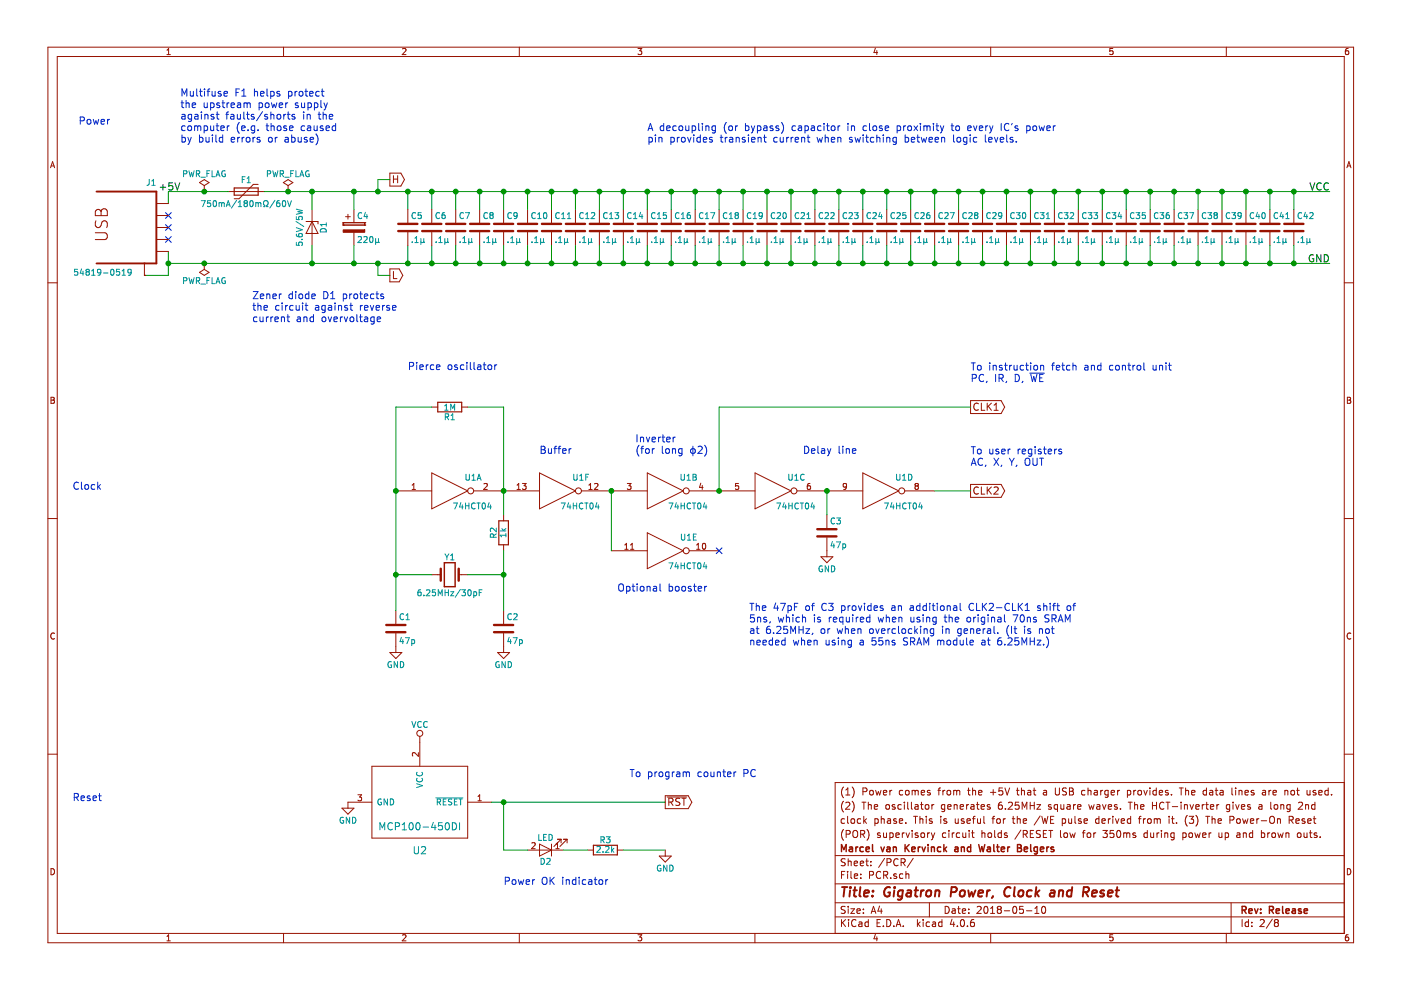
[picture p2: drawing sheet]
<svg xmlns="http://www.w3.org/2000/svg" width="297mm" height="210mm" viewBox="0 0 297 210" stroke-linecap="round" stroke-linejoin="round" font-family="sans-serif">
<g fill="none" stroke="#0327cd" stroke-width=".21">
<path d="M40.3 19.4l.1 .9 .4 .1 .2-.2M41 19.4v1M41.7 18.9v1.3l.2 .2M42.3 19.4h.6M42.5 18.9v1.3l.4 .2M43.4 18.9v.1M43.4 19.4v1M43.9 19.4h.6M44.5 18.9l-.4 .2v1.3M45 19.4v.9l.4 .1 .2-.2M45.6 19.4v1M46.8 19.4h-.3l-.2 .2v.2l.5 .2v.3h-.5"/>
<path d="M47.5 19.9l.7-.2v-.3h-.5l-.2 .2 .1 .7h.6M50 19.6h.5M50.8 18.9h-.8v1.5M51.3 19.3l.4-.4v1.5M53.9 19.5l.1-.1a.36 .36 0 0 1 .6 .2v.8M53.9 18.9v1.5M55.2 19.9l.8-.2-.1-.3h-.4l-.3 .2 .1 .7h.6M56.6 18.9v1.3l.2 .2M57.4 19.4h.4l.3 .3-.1 .6h-.6M57.4 19.4v1.5M59.3 19.4h-.4l-.2 .2 .1 .2 .5 .2v.3h-.6M61.2 19.4h.4l.3 .3-.1 .6h-.6"/>
<path d="M61.2 19.4v1.5M62.6 19.4v1M63 19.4l-.4 .3M63.5 19.5l.2-.1 .5 .1v.6l-.1 .2-.4 .1-.2-.2zM64.7 19.4h.5M64.9 18.9v1.3l.3 .2M65.7 19.9l.7-.2-.1-.3h-.4l-.2 .2v.7h.6M67.7 19.4h-.5l-.3 .3 .2 .6h.6M68.1 19.4h.6M68.3 18.9v1.3l.4 .2M17 25.6l.7-.1 .2-.2-.1-.3-.2-.2h-.6v1.5M18.5 25.5l.3-.2 .4 .2 .1 .5-.2 .2-.3 .1-.3-.1z"/>
<path d="M19.8 25.3l.3 1 .2-.7 .3 .7 .3-1M21.4 25.8l.8-.1-.1-.3-.4-.1-.3 .2 .1 .7h.6M22.8 25.3v1M23.2 25.3l-.4 .3M38.4 21.8h.6M38.6 20.4v-1.5l.5 1.1 .5-1.1v1.5M38.6 21.3v1.3l.4 .2M38.6 28.6v1.5M38.6 24.3h.6v1M38.6 29.2l.4-.1 .3 .3-.1 .7h-.6M39.2 24.6l-.6 .2a.3 .3 0 0 0 .1 .5l.5-.1M39.2 26.8l-.4-.1-.3 .3 .2 .6h.5"/>
<path d="M39.5 22v-.1a.36 .36 0 0 1 .6 .1v.8M39.5 21.3v1.5M39.8 29.1l.4 1M39.9 26.8l.2-.1 .4 .1 .1 .6-.1 .2-.4 .1-.2-.2zM40.2 30.1l-.4 .5M40.5 29.1l-.3 1M40.6 24.3l-.4-.1-.3 .3 .1 .7h.6M40.6 24.2v1.3l-.3 .3-.3-.1M40.7 22.3l.8-.1-.1-.3-.4-.1-.3 .2 .1 .7h.6M41.3 26.7v1M41.3 26.8a.36 .36 0 0 1 .6 .1M41.3 24.3h.6l.1 1"/>
<path d="M41.9 26.9a.35 .35 0 0 1 .3-.2 .35 .35 0 0 1 .4 .2v.8M41.9 26.9v.8M42 24.6l-.7 .2a.3 .3 0 0 0 .2 .5l.5-.1M42.3 29.2l.4-.1 .3 .3-.1 .7h-.6M42.3 28.6v1.5M42.7 23.7v.2M42.7 24.2v1.1M43.3 21.8l.1 .9 .3 .1 .2-.1M43.3 26.7v1.5M43.3 26.8l.4-.1 .3 .3-.1 .6h-.6M43.4 24.4l.1-.1a.36 .36 0 0 1 .6 .2v.8M43.4 24.2v1.1"/>
<path d="M43.7 29.1v1h.4l.2-.1M43.9 21.8v1M44.3 29.1v1M44.7 21.9l.4-.1 .3 .3-.2 .6h-.5M44.7 21.8v1.5M44.7 26.7v.9l.4 .1 .2-.2M45 28.6v.2M45 29.1v1M45.3 24.3l-.3-.1-.3 .3 .1 .2 .5 .1v.4h-.6M45.3 26.7v1M45.8 28.6v1.3l.2 .2M45.8 26.7h.6"/>
<path d="M45.8 24.2h.6M46 26.2v1.3l.4 .2M46.1 23.7v1.4l.3 .2M46.5 21.9l-.3-.1-.2 .2v.2l.5 .2v.3h-.5M46.8 27.2l.8-.2-.1-.2-.5-.1-.2 .2 .1 .7h.6M47.1 21.8h.6M47.2 29.2l-.4-.1-.3 .3 .1 .7h.6M47.2 28.6v1.5M47.3 21.3v1.3l.4 .2M47.9 24.2h.6M48.1 21.8v1M48.2 26.7v1"/>
<path d="M48.5 23.7l-.4 .3v1.3M48.6 21.8l-.5 .3M48.6 26.7l-.4 .3M48.9 24.3h.6l.1 1M49 22.3l.7-.1v-.3l-.5-.1-.2 .2 .1 .7h.6M49 29.6l.8-.1-.1-.3-.4-.1-.3 .2 .1 .8h.6M49.6 24.6l-.7 .2a.3 .3 0 0 0 .2 .5l.5-.1M50.3 24.2l.1 1 .3 .1 .3-.2M50.4 21.9h.6v.9M50.4 29.1v1M50.7 26a1.74 1.74 0 0 0 0 2.3M50.8 29.1l-.4 .3"/>
<path d="M51 24.2v1.1M51 22.2l-.6 .1a.3 .3 0 0 0 .1 .5l.5-.1M51.2 27.2l.8-.2-.1-.2-.4-.1-.3 .2 .1 .7h.6M51.3 20.4h.8M51.3 29.1v1M51.7 23.7v1.4l.2 .2M51.7 21.8v1M51.7 22l.1-.1a.36 .36 0 0 1 .6 .1M51.8 29.1l-.5 .3M52.3 24.2h.6M52.3 29.3l.2-.2 .4 .2 .1 .6-.1 .2h-.4l-.2-.1zM52.4 22a.35 .35 0 0 1 .3-.2 .35 .35 0 0 1 .4 .2v.8"/>
<path d="M52.4 22v.8M52.5 23.7v1.4l.4 .2M52.6 27.5v.2M53.6 29.1v1M53.8 24.3l-.3-.1-.2 .3v.2l.5 .1v.4h-.5M54 26.8l-.4-.1-.3 .3 .1 .6h.6M54 26.7v1.2l-.3 .3-.4-.1M54.1 29.1l-.5 .3M54.7 27.5v.2M54.9 21.9l.5-.1 .3 .3-.2 .6h-.6M54.9 21.8v1.5M55.1 29.2l-.4-.1-.2 .2 .1 .2 .5 .2v.4h-.6"/>
<path d="M55.7 23.7l-1.3 1.9M56.3 22l.2-.2 .5 .2v.5l-.1 .2-.4 .1-.2-.1zM56.4 26.7h.6M56.6 26.2v1.3l.4 .2M56.7 24.3l-.4-.1-.2 .3 .1 .2 .5 .1v.4h-.6M57.1 29.2l.3-.1 .3 .3v.5l-.3 .2-.5-.2zM57.4 24.4l.1-.1a.36 .36 0 0 1 .6 .2v.8M57.4 23.7v1.6M57.5 26.8h.1a.36 .36 0 0 1 .5 .1v.8M57.5 26.2v1.5M57.6 21.8l.2 1 .3-.7 .3 .7 .3-1M58.4 29.1v1"/>
<path d="M58.8 24.4l.2-.2 .5 .2v.6l-.1 .2-.4 .1-.2-.2zM58.8 29.1l-.4 .3M58.9 26.8l.4-.1 .3 .3v.4l-.3 .3-.5-.3zM59.2 22.3l.7-.1v-.3l-.5-.1-.2 .2 .1 .7h.6M60.2 24.2v1.1M60.5 29.2h.6v.9M60.6 21.8v1M60.6 24.2l-.4 .3M60.7 26.8l-.3-.1-.3 .2 .1 .2 .5 .2v.3h-.6M60.9 24.2h.6M61 21.8l-.4 .3M61.1 23.7v1.4l.4 .2"/>
<path d="M61.1 29.5l-.6 .1a.3 .3 0 0 0 .1 .5h.5M61.4 27.2l.7-.2-.1-.2-.4-.1-.2 .2 .1 .7h.5M61.8 29.2l.5-.1 .3 .3-.2 .7h-.6M61.8 28.6v1.5M62.5 24.3l-.4-.1-.2 .3 .1 .2 .5 .1v.4h-.6M63.2 21.9l-.4-.1-.2 .2 .1 .2 .5 .2v.3h-.6M63.2 29.1l.1 1h.3l.3-.1M63.9 29.1v1M63.9 21.8l.1 .9 .4 .1 .2-.1M64.4 23.7v.2M64.4 24.2v1.1M64.6 21.8v1"/>
<path d="M64.6 26.8l-.4-.1-.4 .3 .2 .6h.6M65.1 29.2l-.4-.1-.2 .2 .1 .2 .5 .2v.4h-.6M65.1 24.4l.1-.1a.36 .36 0 0 1 .6 .2v.8M65.1 24.2v1.1M65.2 26.8h.6l.1 .9M65.3 21.9l.4-.1 .3 .3-.1 .6h-.6M65.3 21.8v1.5M65.8 29.6l.7-.1-.1-.3-.4-.1-.2 .2v.8h.6M65.9 27l-.7 .2a.3 .3 0 0 0 .2 .5l.5-.1M66.6 26.7l.1 .9 .3 .1 .2-.2M66.7 21.9l.4-.1 .3 .3-.2 .6h-.5M66.7 21.8v1.5"/>
<path d="M67 28.4a1.74 1.74 0 0 1 0 2.3M67.2 26.7v1M67.5 24.2h.5M67.7 23.7v1.4l.3 .2M68 21.3v1.3l.3 .2M68.5 26.8l-.4-.1-.2 .2 .1 .2 .5 .2v.3h-.6M68.5 24.4l.1-.1a.36 .36 0 0 1 .6 .2v.8M68.5 23.7v1.6M68.7 21.8l.4 1M69.1 22.8l-.4 .5M69.1 27.2l.8-.2-.1-.2-.4-.1-.3 .2 .1 .7h.6M69.4 21.8l-.3 1"/>
<path d="M69.8 24.8l.7-.2v-.3l-.5-.1-.2 .3 .1 .7h.6M71.2 26.8l-.5-.1-.3 .3 .2 .6h.6M71.2 26.2v1.5M137.4 27.7l.5-1.5 .5 1.5M137.5 27.3h.8M137.6 29.2l.4-.1 .3 .3-.1 .7h-.6M137.6 29.1v1.5M139 28.6v.2M139 29.1v1M139.7 29.3l.1-.1a.36 .36 0 0 1 .6 .1v.8M139.7 29.1v1M140.7 26.8l-.4-.1-.3 .3 .1 .6h.6"/>
<path d="M140.7 26.2v1.5M141.4 27.2l.7-.2-.1-.2-.4-.1-.2 .2v.7h.6M142.2 29.2l.5-.1 .3 .3-.2 .7h-.6M142.2 29.1v1.5M143.4 26.8l-.5-.1-.3 .3 .2 .6h.6M143.6 29.1v1M144 26.8l.2-.1 .5 .1 .1 .6-.2 .2-.4 .1-.2-.2zM144 29.1l-.4 .3M144.5 29.3l.3-.2 .4 .2 .1 .6-.2 .2h-.3l-.3-.1zM145.4 26.7l.1 .9 .3 .1 .2-.2M145.8 29.1l.3 1 .4-1M146 26.7v1"/>
<path d="M146.8 26.8l.4-.1 .3 .3-.2 .6h-.5M146.8 26.7v1.5M147.1 28.6v.2M147.1 29.1v1M148.1 26.2v1.3l.3 .2M148.5 29.2l-.4-.1-.4 .3 .2 .7h.6M148.5 28.6v1.5M148.9 26.2v.1M148.9 26.7v1M149.1 29.6l.8-.1-.1-.3-.5-.1-.2 .2 .1 .8h.6M149.7 26.8a.36 .36 0 0 1 .6 .1v.8M149.7 26.7v1"/>
<path d="M151 29.2l-.4-.1-.2 .2 .1 .2 .5 .2v.4h-.6M151.7 26.8l-.4-.1-.4 .3 .2 .6h.6M151.7 26.7v1.2l-.3 .3-.4-.1M152.7 29.1h.6M152.9 28.6v1.3l.4 .2M153.8 29.1v1M154 26a1.74 1.74 0 0 0 0 2.3M154.2 29.1l-.4 .3M154.6 26.8l.2-.1 .4 .1 .1 .6-.1 .2-.4 .1-.2-.2zM154.7 29.2h.6l.1 .9M155.4 29.5l-.7 .1a.3 .3 0 0 0 .2 .5h.5M155.9 26.7v1"/>
<path d="M156.1 29.3l.1-.1a.36 .36 0 0 1 .5 .1v.8M156.1 29.1v1M156.4 26.7l-.5 .3M158 29.2l-.4-.1-.2 .2v.2l.6 .2v.4h-.6M158.1 26.8l.4-.1 .3 .3-.2 .6h-.5M158.1 26.2v1.5M158.7 28.6v.2M158.7 29.1v1M159.3 26.7l.4 1M159.3 29.6l.8-.1-.1-.3-.4-.1-.3 .2 .1 .8h.6M159.7 27.7l-.4 .5M160 26.7l-.3 1"/>
<path d="M160.6 26.7v1.5M160.6 26.8l.4-.1 .3 .3-.1 .6h-.6M160.7 29.3l.1-.1a.36 .36 0 0 1 .6 .1v.8M160.7 29.1v1M161.9 29.1h.6M162 26.8h.5l.1 .9M162.1 28.6v1.3l.4 .2M162.6 27l-.6 .2a.3 .3 0 0 0 .1 .5l.5-.1M163.8 26.8l-.3-.1-.2 .2v.2l.5 .2v.3h-.5M164.8 29.2l-.5-.1-.3 .3 .2 .7h.6M165.1 26.8l-.4-.1-.2 .2 .1 .2 .5 .2v.3h-.6M165.4 29.1l.1 1h.3l.3-.1"/>
<path d="M165.7 26a1.74 1.74 0 0 1 0 2.3M166.1 29.1v1M166.8 29.1v1M167.2 29.1l-.4 .3M167.7 29.1v1M168.2 29.1l-.5 .3M168.6 29.6l.7-.1-.1-.3-.4-.1-.2 .2 .1 .8h.5M168.7 26.8l-.5-.1-.3 .3 .2 .6h.6M169.3 26.8h.6l.1 .9M170 27l-.7 .2a.3 .3 0 0 0 .2 .5l.5-.1M170 29.3v-.1a.36 .36 0 0 1 .6 .1v.8M170 29.1v1"/>
<path d="M170.7 26.8l.4-.1 .3 .3-.1 .6h-.6M170.7 26.7v1.5M171.1 29.1h.6M171.3 28.6v1.3l.4 .2M172 26.8h.6l.1 .9M172.7 27l-.7 .2a.3 .3 0 0 0 .2 .5l.5-.1M173.2 29.1l.3 1 .3-.7 .3 .7 .3-1M174.1 26.8l-.5-.1-.3 .3 .2 .6h.6M174.7 26.2v.1M174.7 26.7v1M175 29.3v-.1a.36 .36 0 0 1 .6 .1v.8M175 28.6v1.5"/>
<path d="M175.2 26.7h.6M175.4 26.2v1.3l.4 .2M176.3 29.6l.7-.1-.1-.3-.4-.1-.2 .2v.8h.6M176.3 26.8l.2-.1 .5 .1v.6l-.1 .2-.4 .1-.2-.2zM177.6 29.3l.1-.1a.36 .36 0 0 1 .6 .1v.8M177.6 29.1v1M177.7 26.7v1M178.1 26.7l-.4 .3M179.8 26.2v.1M179.8 26.7v1M180.5 26.7v1M180.5 26.8h.1a.36 .36 0 0 1 .6 .1v.8"/>
<path d="M180.7 29.2l-.4-.1-.2 .2 .1 .2 .5 .2v.4h-.6M181.3 29.1l.3 1 .2-.7 .3 .7 .3-1M183 28.6v.2M183 29.1v1M183.5 29.1h.6M183.7 26.8l-.4-.1-.3 .3 .1 .6h.6M183.7 28.6v1.3l.4 .2M184.4 26.2v1.3l.2 .2M185.1 26.8l.3-.1 .4 .1 .1 .6-.2 .2-.3 .1-.3-.2zM185.3 29.2l-.5-.1-.3 .3 .2 .7h.6M185.9 29.3l.1-.1a.36 .36 0 0 1 .6 .1v.8M185.9 28.6v1.5"/>
<path d="M187 26.8l-.3-.1-.3 .2 .1 .2 .5 .2v.3h-.6M187.3 28.6v.2M187.3 29.1v1M187.7 27.2l.7-.2-.1-.2-.4-.1-.2 .2 .1 .7h.5M188 29.3l.1-.1a.36 .36 0 0 1 .6 .1v.8M188 29.1v1M190 29.2l-.4-.1-.3 .3 .2 .7h.5M190 29.1v1.3l-.2 .2h-.4M190.2 26.8l.4-.1 .4 .3-.2 .6h-.6M190.2 26.7v1.5M191.6 26.7v1M191.9 29.2l.5-.1 .3 .3-.2 .7h-.6"/>
<path d="M191.9 28.6v1.5M192 26.7l-.4 .3M192.5 26.8l.3-.1 .4 .1 .1 .6-.2 .2-.3 .1-.3-.2zM193.2 29.6l.7-.1v-.3l-.5-.1-.2 .2 .1 .8h.6M193.8 26.7l.8 1M194.4 29.1h.6M194.6 26.7l-.8 1M194.6 28.6v1.3l.4 .2M195.1 26.2v.1M195.1 26.7v1M195.3 29.1l.3 1 .3-.7 .3 .7 .3-1M195.9 26.8h.1a.36 .36 0 0 1 .5 .1"/>
<path d="M195.9 26.7v1M196.5 26.9a.35 .35 0 0 1 .4-.2 .35 .35 0 0 1 .3 .2v.8M196.5 26.9v.8M197 29.6l.7-.1-.1-.3-.4-.1-.2 .2v.8h.6M197.9 26.2v.1M197.9 26.7v1M198.3 29.6l.7-.1-.1-.3-.4-.1-.2 .2v.8h.6M198.4 26.7h.6M198.6 26.2v1.3l.4 .2M199.4 26.7l.3 1M199.6 29.3l.1-.1a.36 .36 0 0 1 .6 .1v.8M199.6 29.1v1"/>
<path d="M199.7 27.7l-.3 .5M200.1 26.7l-.4 1M201.6 26.7h.6M201.8 26.2v1.3l.4 .2M202.2 28.6v1.3l.2 .2M202.7 26.8l.2-.1 .5 .1v.6l-.1 .2-.4 .1-.2-.2zM203 29.3l.2-.2 .4 .2 .1 .6-.2 .2h-.3l-.2-.1zM205 29.2l-.4-.1-.3 .3 .1 .7h.6M205 29.1v1.3l-.3 .2h-.4M205.2 27.2l.7-.2-.1-.2-.4-.1-.2 .2v.7h.6M205.7 28.6v.2M205.7 29.1v1"/>
<path d="M206.4 26.7l.4 1 .3-1M207.1 29.2l-.4-.1-.3 .3 .1 .7h.6M207.6 27.2l.8-.2-.1-.2-.4-.1-.3 .2 .1 .7h.6M208.9 28.6v1.3l.2 .2M209 26.7v1M209.4 26.7l-.4 .3M209.6 29.6l.7-.1v-.3l-.5-.1-.2 .2 .1 .8h.6M209.8 26.7l.4 1M210.2 27.7l-.4 .5M210.5 26.7l-.3 1M210.9 29.1l.3 1 .4-1M212.1 29.6l.7-.1-.1-.3-.4-.1-.2 .2 .1 .8h.5"/>
<path d="M212.3 26.2v1.5M213.4 28.6v1.3l.3 .2M213.9 26.3a.72 .72 0 0 0-1 .5 .72 .72 0 0 0 .7 .9l.3-.2M214.6 26.2l-.1 .3M214.7 29.2l-.3-.1-.2 .2v.2l.5 .2v.4h-.5M215.5 30v.1M215.8 26.8l-.4-.1-.2 .2 .1 .2 .5 .2v.3h-.6M217.7 26.7v1.5M217.7 26.8l.4-.1 .3 .3-.1 .6h-.6M219.1 26.8l.2-.1 .4 .1 .1 .6-.2 .2-.3 .1-.2-.2zM220.3 26.7l.3 1 .3-.7 .3 .7 .2-1M221.9 27.2l.8-.2-.1-.2-.4-.1-.3 .2 .1 .7h.6"/>
<path d="M223.3 26.7v1M223.8 26.7l-.5 .3M53.6 64.8h.6M53.7 61.8h1l-1 1.5h1M53.8 64.3v1.3l.4 .2M54.5 67.3l-.5-.1-.3 .3 .2 .6h.6M54.7 64.3v1.5M54.7 64.9l.1-.1a.36 .36 0 0 1 .5 .2v.8M55.1 67.2l.1 .9 .3 .1 .3-.1M55.2 62.8l.7-.1v-.3l-.5-.1-.2 .3 .1 .7h.6M55.8 67.2v1M56 65.3l.7-.2-.1-.3h-.4l-.2 .2 .1 .7h.5"/>
<path d="M56.5 67.2v1M56.6 62.5v-.1a.36 .36 0 0 1 .6 .2v.7M56.6 62.3v1M56.9 67.2l-.4 .3M57.4 67.2v1M57.9 62.8l.7-.1-.1-.3-.4-.1-.2 .3v.7h.6M57.9 67.2l-.5 .3M58.3 67.7l.7-.1-.1-.3-.4-.1-.2 .2 .1 .7h.5M59.2 64.8h-.5l-.3 .3 .2 .6h.6M59.2 62.3v1M59.7 67.3a.36 .36 0 0 1 .6 .1v.8M59.7 62.3l-.5 .3"/>
<path d="M59.7 67.2v1M59.8 64.3v.1M59.8 64.8v1M60.5 64.8v1M60.8 67.2h.6M61 64.8l-.5 .3M61 66.7v1.3l.4 .2M62 62.4l-.4-.1-.3 .3 .1 .7h.6M62 61.8v1.5M62.1 64.8h-.4l-.3 .3 .2 .6h.5M62.7 61.8v.2M62.7 62.3v1"/>
<path d="M62.8 64.8l.1 .9 .3 .1 .2-.2M63.1 67.3h.5l.1 .9M63.4 62.5l.3-.2 .4 .2 .1 .6-.2 .2h-.3l-.3-.1zM63.4 64.8v1M63.7 67.6l-.6 .1a.3 .3 0 0 0 .1 .5l.5-.1M64.2 64.3v.1M64.2 64.8v1M64.4 67.3h.1a.36 .36 0 0 1 .6 .1v.8M64.4 67.2v1M64.7 64.8h.6M64.9 64.3v1.3l.4 .2M65.5 62.4l-.5-.1-.3 .3 .2 .7h.6"/>
<path d="M65.5 61.8v1.5M66.1 62.8l.7-.1v-.3l-.5-.1-.2 .3 .1 .7h.6M66.5 67.3l-.5-.1-.3 .3 .2 .6h.6M66.5 66.7v1.5M66.9 64.8h.6l.1 1M67.6 65.1l-.7 .2a.3 .3 0 0 0 .2 .5l.5-.1M68.3 67.3l.3-.1 .4 .1 .1 .6-.2 .2-.3 .1-.3-.1zM68.6 61.8a.77 .77 0 0 1 .9 .8 .77 .77 0 0 1-.9 .7zM69 64.8h-.5l-.3 .3 .2 .6h.6M69 64.8v1.2l-.3 .3-.4-.1M69.6 67.2l.3 1 .4-1M69.7 64.8h.5l.1 1"/>
<path d="M70.1 62.2l.4-.4v1.5M70.1 63.3h.9M70.3 65.1l-.6 .2a.3 .3 0 0 0 .1 .5l.5-.1M70.8 67.7l.7-.1v-.3l-.5-.1-.2 .2 .1 .7h.6M71 64.3v.1M71 64.8v1M71.8 64.9v-.1a.36 .36 0 0 1 .6 .2v.8M71.8 64.8v1M72.2 67.2v1M72.6 67.2l-.4 .3M72.8 62.4l.4-.1 .3 .3-.1 .7h-.6M72.8 62.3v1.5"/>
<path d="M73 67.2l.3 1 .4-1M73.6 64.8h-.3l-.2 .2v.2l.5 .1v.4h-.5M74.2 62.3v1M74.2 64.8h.6M74.3 67.3l.2-.1 .4 .1 .1 .6-.1 .2-.4 .1-.2-.1zM74.4 64.3v1.3l.4 .2M74.6 62.3l-.4 .3M75.1 62.5l.2-.2 .5 .2v.6l-.1 .2h-.4l-.2-.1zM75.7 66.7v1.3l.2 .2M76.2 67.2h.6M76.3 62.3h.5M76.4 64.8v1"/>
<path d="M76.4 66.7v1.3l.4 .2M76.5 61.8v1.3l.3 .2M76.8 64.8l-.4 .3M77.3 62.8l.7-.1-.1-.3-.4-.1-.2 .3v.7h.6M77.3 65.3l.7-.2-.1-.3h-.4l-.2 .2 .1 .7h.5M77.3 67.3h.6l.1 .9M78 67.6l-.7 .1a.3 .3 0 0 0 .2 .5l.5-.1M78.5 64.8l.4 1 .3-1M79.3 62.4l-.4-.1-.4 .3 .2 .7h.6M79.3 67.3l-.4-.1-.3 .3 .1 .6h.6M79.3 67.2v1.2l-.2 .3-.4-.1M79.7 62.3h.6"/>
<path d="M79.7 65.3l.8-.2-.1-.3h-.4l-.3 .2 .1 .7h.6M79.9 61.8v1.3l.4 .2M80 67.7l.7-.1-.1-.3-.4-.1-.2 .2v.7h.6M81.1 64.8v1M81.3 62.4l-.4-.1-.2 .3 .1 .2 .5 .1v.4h-.6M81.5 64.8l-.4 .3M82.6 64.8h-.4l-.2 .2v.2l.6 .1v.4h-.6M83.2 65.3l.8-.2-.1-.3h-.5l-.2 .2 .1 .7h.6M86.8 77.7l.8-.1 .1-.2-.1-.4-.2-.2h-.6v1.6M88.3 76.8v.2M88.3 77.4v1M89 77.9l.7-.2v-.3h-.5l-.2 .2 .1 .7h.6"/>
<path d="M90.4 77.4v1M90.8 77.4l-.4 .3M92 77.4h-.5l-.3 .3 .2 .6h.6M92.5 77.9l.8-.2-.1-.3h-.4l-.3 .2 .1 .7h.6M95.1 77.5l.2-.1 .4 .1 .1 .6-.1 .2-.4 .1-.2-.2zM97 77.4h-.4l-.2 .2v.2l.6 .1v.4h-.6M98.3 77.4h-.4l-.3 .3 .2 .6h.5M99 76.8v.2M99 77.4v1M99.7 76.8v1.4l.2 .2M100.5 76.8v1.4l.2 .2M101.3 77.4h.6l.1 1"/>
<path d="M102 77.7l-.7 .2a.3 .3 0 0 0 .1 .5l.6-.1M102.5 77.4h.5M102.7 76.8v1.4l.3 .2M103.6 77.4h.4l.3 .3v.4l-.3 .3-.6-.3zM104.9 77.4v1M105.3 77.4l-.4 .3M205.9 76.9h.9M206.4 76.9v1.6M207.3 77.6l.2-.1 .5 .1v.6l-.1 .2-.4 .1-.2-.2zM208.5 79.5a.72 .72 0 0 0-1 .5 .72 .72 0 0 0 .7 .9l.3-.1M209.8 76.9v.2M209.8 77.5v1"/>
<path d="M210.6 77.6l.1-.1a.36 .36 0 0 1 .5 .2v.8M210.6 77.5v1M211.1 79.4v1.5M212.5 77.5h-.4l-.2 .2v.2l.6 .1v.4h-.6M213 77.5h.6M213.2 76.9v1.4l.4 .2M214.1 77.5v1M214.5 77.5l-.4 .3M215 77.5l.1 .9 .3 .1 .3-.2M215.2 79.4a.77 .77 0 0 1 .9 .7 .77 .77 0 0 1-.9 .8zM215.7 77.5v1M217 77.5h-.4l-.3 .3 .1 .6h.6"/>
<path d="M217.5 77.5h.5M217.7 76.9v1.4l.3 .2M218.3 79.1h3.1M218.5 76.9v.2M218.5 77.5v1M218.5 79.4l.4 1.5 .3-1.1 .3 1.1 .3-1.5M219.3 77.6l.2-.1 .4 .1 .1 .6-.2 .2-.3 .1-.2-.2zM220.6 77.6l.1-.1a.36 .36 0 0 1 .6 .2v.8M220.6 77.5v1M221.2 79.4h-.8v1.5h.8M223 77.5h.5M223.5 76.9l-.3 .3v1.3"/>
<path d="M224 78l.7-.2-.1-.3h-.4l-.2 .2v.7h.6M225.1 77.5h.6M225.3 76.9v1.4l.4 .2M226.8 77.5h-.4l-.3 .3 .2 .6h.5M227.5 77.6l.1-.1a.36 .36 0 0 1 .5 .2v.8M227.5 76.9v1.6M230 77.5h.6l.1 1M230.7 77.8l-.7 .2a.3 .3 0 0 0 .2 .5l.5-.1M231.4 77.6l.1-.1a.36 .36 0 0 1 .6 .2v.8M231.4 77.5v1M233.4 77.5h-.4l-.3 .3 .1 .6h.6M233.4 76.9v1.6"/>
<path d="M236 77.5h-.5l-.3 .3 .2 .6h.6M236.6 77.6l.2-.1 .5 .1v.6l-.1 .2-.4 .1-.2-.2zM238 77.6v-.1a.36 .36 0 0 1 .6 .2v.8M238 77.5v1M239.1 77.5h.6M239.3 76.9v1.4l.4 .2M240.2 77.5v1M240.6 77.5l-.4 .3M241.1 77.6l.3-.1 .4 .1 .1 .6-.2 .2-.3 .1-.3-.2zM242.5 76.9v1.4l.2 .2M244.5 77.5v.9l.4 .1 .2-.2M245.1 77.5v1"/>
<path d="M245.8 77.6l.1-.1a.36 .36 0 0 1 .6 .2v.8M245.8 77.5v1M247.2 76.9v.2M247.2 77.5v1M247.7 77.5h.6M247.9 76.9v1.4l.4 .2M114.7 94.6h.6l.3 .3-.3 .4 .3 .2v.4l-.3 .2h-.6zM114.7 95.3h.6M116.3 95.1v1h.4l.2-.1M116.9 95.1v1M117.4 95.1h.6M118 94.6l-.4 .2v1.3"/>
<path d="M118.3 95.1h.6M118.9 94.6l-.4 .2v1.3M119.3 95.6l.7-.1v-.3l-.5-.1-.2 .2 .1 .8h.6M120.7 95.1v1M121.1 95.1l-.4 .3M135.1 92.2v1.5M135.5 94.4a1.74 1.74 0 0 0 0 2.3M135.8 92.7v1M135.8 92.8h.1a.36 .36 0 0 1 .6 .1v.8M135.9 95.1h.6M136.5 94.6l-.4 .2v1.3M136.9 95.3l.3-.2 .4 .2 .1 .6-.2 .2h-.3l-.3-.1z"/>
<path d="M137 92.7l.4 1 .3-1M138.3 93.2l.7-.2-.1-.2-.4-.1-.2 .2v.7h.6M138.3 95.1v1M138.7 95.1l-.4 .3M139.6 92.7v1M140.1 92.7l-.5 .3M140.4 92.7h.5M140.4 94.6v1.3l.2 .2M140.6 92.2v1.3l.3 .2M141.3 95.2l.3-.1 .3 .3v.5l-.3 .2-.5-.2zM141.4 93.2l.7-.2-.1-.2-.4-.1-.2 .2v.7h.6M142.6 95.3v-.1a.36 .36 0 0 1 .6 .1v.8"/>
<path d="M142.6 95.1v1M142.7 92.7v1M143.2 92.7l-.5 .3M144.6 95.1v1.3l-.3 .2h-.4M144.6 95.2l-.4-.1-.3 .3 .1 .7h.6M146.9 94.6v2M148 94.8l.6-.2 .3 .4-.9 1.1h.9M149.4 94.4a1.74 1.74 0 0 1 0 2.3M170.6 94.6a.77 .77 0 0 1 .9 .8 .77 .77 0 0 1-.9 .7zM172 95.6l.8-.1-.1-.3-.4-.1-.3 .2 .1 .8h.6M173.4 94.6v1.3l.2 .2M174.2 95.2h.6l.1 .9"/>
<path d="M174.9 95.5l-.7 .1a.3 .3 0 0 0 .2 .5h.5M175.4 95.1l.4 1M175.8 96.1l-.4 .5M176.2 95.1l-.4 1M177.9 94.6v1.3l.2 .2M178.7 94.6v.2M178.7 95.1v1M179.4 95.3l.1-.1a.36 .36 0 0 1 .6 .1v.8M179.4 95.1v1M180.7 95.6l.8-.1-.1-.3-.4-.1-.3 .2 .1 .8h.6M205.9 94.7h.9M205.9 98.7l.5-1.5 .5 1.5"/>
<path d="M206.1 98.2h.7M206.1 80.2l.8-.1 .1-.2-.1-.4-.2-.1h-.6v1.5M206.4 94.7v1.5M207.3 95.4l.2-.2 .5 .2v.6l-.1 .2h-.4l-.2-.1zM208.3 97.3a.72 .72 0 0 0-1 .5 .72 .72 0 0 0 .7 .9l.3-.2M209 98.6l-.1 .3M209.3 80.8l-.2 .3M209.8 95.2l.1 1h.4l.2-.1M210.5 95.2v1M210.7 97.2l1 1.5M211.7 95.3l-.3-.1-.3 .3 .1 .2 .5 .1v.4h-.6M211.7 97.2l-1 1.5"/>
<path d="M211.8 80.2l.8-.1 .1-.2-.1-.4-.2-.1h-.6v1.5M212.2 80.2l.5 .7M212.4 98.6l-.2 .3M212.4 95.7l.7-.1-.1-.3-.4-.1-.2 .3 .1 .7h.5M213.4 80.8l-.1 .3M213.8 95.2v1M214 97.2l.5 .8M214.2 95.2l-.4 .3M214.5 98v.7M215 97.2l-.5 .8M215.6 98.6l-.2 .3M215.9 95.2v1"/>
<path d="M216.3 95.2l-.4 .3M216.7 95.7l.8-.1-.1-.3-.5-.1-.2 .3 .1 .7h.6M216.8 80.8l-.1 .3M217.4 97.4a.5 .5 0 0 1 .6-.3 .5 .5 0 0 1 .3 .6v.8l-.3 .2a.53 .53 0 0 1-.7-.5zM218.8 95.3l-.5-.1-.3 .3 .2 .7h.6M218.8 95.2v1.3l-.3 .2h-.4M219 97.2v1.2l.3 .3h.3l.3-.3v-1.2M219.5 94.7v.2M219.5 95.2v1M220.4 97.2h.9M220.4 80.1h.5M220.7 95.3l-.3-.1-.3 .3 .1 .2 .5 .1v.4h-.6"/>
<path d="M220.8 97.2v1.5M221.2 95.2h.6M221.4 94.7v1.3l.4 .2M222.2 95.7l.8-.1-.1-.3-.4-.1-.3 .3 .1 .7h.6M223.6 95.2v1M224 95.2l-.4 .3M225 95.3l-.3-.1-.2 .3v.2l.5 .1v.4h-.5M16.6 102.4a.72 .72 0 0 0-1 .5 .72 .72 0 0 0 .7 .9l.3-.2M17.3 102.2v1.3l.2 .3M18.1 102.9l.2-.2 .4 .2 .1 .6-.2 .2-.3 .1-.2-.2zM20.1 102.8l-.4-.1-.4 .3 .2 .7h.6M20.7 102.2v1.6"/>
<path d="M20.9 103.2l.4 .6M21.3 102.7l-.6 .6M131.2 124a.5 .5 0 0 1 .6-.2 .5 .5 0 0 1 .4 .5l-.1 .8-.3 .2a.53 .53 0 0 1-.6-.5zM132.8 124.4l.5-.1 .3 .3-.2 .7h-.6M132.8 124.3v1.5M134 124.3h.6M134.2 123.8v1.3l.4 .2M135.1 123.8v.2M135.1 124.3v1M135.9 124.4l.3-.1 .4 .3v.4l-.4 .3-.5-.3zM137.2 124.5l.1-.1a.36 .36 0 0 1 .5 .1v.8M137.2 124.3v1"/>
<path d="M138.6 124.4h.5l.1 .9M139.2 124.7l-.6 .1a.3 .3 0 0 0 .1 .5h.5M139.9 123.8v1.3l.3 .2M141.9 124.4l.4-.1 .3 .3-.1 .7h-.6M141.9 123.8v1.5M143.3 124.5l.2-.2 .4 .2 .1 .5-.2 .3h-.3l-.2-.1zM144.6 124.5l.3-.2 .4 .2 .1 .5-.2 .3h-.3l-.3-.1zM146.5 124.4l-.4-.1-.2 .2 .1 .2 .5 .2v.4h-.6M147 124.3h.6M147.2 123.8v1.3l.4 .2M148 124.8l.8-.1-.1-.3-.4-.1-.3 .2 .1 .8h.6M149.4 124.3v1"/>
<path d="M149.8 124.3l-.4 .3M159 127.9h.8M159.2 135.9v-.1a.36 .36 0 0 1 .6 .2v.8M159.2 133.4h.6v.9M159.2 135.7v1.1M159.4 127.9v1.5M159.8 133.7l-.6 .1a.3 .3 0 0 0 .1 .5l.5-.1M159.9 130.4h-.7l-.1 .7 .2-.2 .5 .1 .2 .6-.3 .3-.6-.2M160.3 127.9v1.5M160.3 128.6l.1-.1a.36 .36 0 0 1 .6 .2v.7M160.3 133.3h.6M160.5 136.2l.7-.1-.1-.3-.4-.1-.2 .3v.7h.6"/>
<path d="M160.5 132.8v1.3l.4 .2M160.6 131l.1-.1a.36 .36 0 0 1 .6 .2v.8M160.6 130.9v1M161.6 128.9l.8-.1-.1-.3-.4-.1-.3 .3 .1 .7h.6M161.8 136.2l.7-.1-.1-.3-.4-.1-.2 .3v.7h.6M162.5 130.9h-.4l-.2 .2 .1 .2 .5 .1v.4h-.6M163.2 132.8l-.4 .1a.99 .99 0 0 0 0 1.4l.5-.1 .1-.5-.3-.3h-.3l-.3 .3M163.3 131.8l-.1 .3M163.8 135.8l-.4-.1-.3 .3 .1 .7h.6M163.8 135.2v1.6M164 134.2v.1M164.4 136.2l.8-.1-.1-.3-.4-.1-.3 .3 .1 .7h.6"/>
<path d="M164.5 127.8l-.4 1.1h1M164.7 132.9l.6-.1 .3 .4-1 1.1h1M164.8 128.4v1M165 130.9l.3 1 .3-.7 .3 .7 .3-1M165.5 127.9h1l-.7 1.5M166.5 135.8l-.5-.1-.3 .3 .2 .7h.6M166.5 135.2v1.6M166.7 131l.1-.1a.36 .36 0 0 1 .6 .2v.8M166.7 130.4v1.5M166.9 132.8h-.7l-.1 .7 .3-.1 .5 .1 .1 .5-.3 .3-.6-.1M167.1 128.5l.4-.1 .3 .3-.2 .7h-.5M167.1 128.4v1.5"/>
<path d="M167.6 134.3v-1.5l.6 1.1 .5-1.1v1.5M168.1 130.4v.1M168.1 130.9v1M168.2 135.7l.3 1.1 .3-.8 .3 .8 .3-1.1M168.4 128.7h.5M169.2 127.9h-.8v1.5M169.4 132.8v1.5M169.4 133.5h.9M169.5 130.9h-.4l-.3 .3 .1 .6h.6M169.9 135.9l.1-.1a.36 .36 0 0 1 .6 .2v.8M169.9 135.2v1.6M170.1 131l.1-.1a.36 .36 0 0 1 .6 .2v.8"/>
<path d="M170.1 130.4v1.5M170.3 132.8v1.5M170.9 133.3h.8l-.8 1h.8M170.9 128.6l.2-.2 .5 .2v.6l-.1 .2h-.4l-.2-.1zM171.2 136.2l.8-.1-.1-.3-.4-.1-.3 .3 .1 .7h.6M172.1 128.4h.6M172.3 134.2l-.1 .3M172.6 135.9l.1-.1a.36 .36 0 0 1 .6 .2v.8M172.6 135.7v1.1M172.7 127.9l-.4 .2v1.3M172.7 130.4v.1M172.7 130.9v1"/>
<path d="M173.9 130.9h-.3l-.3 .2 .1 .2 .5 .1v.4h-.6M174.1 133.5l.3-.2 .4 .2 .1 .5-.2 .2-.3 .1-.3-.1zM175.1 135.7l.1 1 .4 .1 .2-.2M175.2 128.1a.72 .72 0 0 0-1 .5 .72 .72 0 0 0 .7 .8l.3-.1M175.5 133.3v1M175.7 127.9h.9l-.5 .6 .5 .3v.5l-.3 .1-.6-.1M175.8 135.7v1.1M175.8 130.9v1M176 133.3l-.5 .3M176.3 130.9l-.5 .3M176.7 131.4l.7-.2-.1-.3h-.4l-.2 .2 .1 .7h.5M177 135.8l-.3-.1-.3 .3 .1 .2 .5 .1v.4h-.6"/>
<path d="M177.5 133.3l.3 1 .3-.7 .3 .7 .2-1M177.8 135.2v.2M177.8 135.7v1.1M178.4 128.5l.5-.1 .3 .3-.2 .7h-.6M178.4 128.4v1.5M178.5 135.9l.1-.1a.36 .36 0 0 1 .5 .2v.8M178.5 135.7v1.1M178.7 130.9h-.4l-.3 .3 .1 .6h.6M178.7 130.9v1.5M179.2 133.5l.1-.1a.36 .36 0 0 1 .6 .1v.8M179.2 132.8v1.5M179.4 130.9l.1 .9 .4 .1 .2-.2"/>
<path d="M179.8 128.4v1M180.1 130.9v1M180.2 128.4l-.4 .3M180.5 135.8l-.4-.1-.3 .3 .1 .7h.6M180.5 133.8l.8-.1-.1-.3-.5-.1-.2 .2 .1 .7h.6M180.5 135.7v1.3l-.3 .3-.3-.1M180.7 128.6l.3-.2 .4 .2 .1 .6-.2 .2h-.3l-.3-.1zM180.8 130.4v.1M180.8 130.9v1M181.5 130.9v1M181.9 133.5l.1-.1a.36 .36 0 0 1 .6 .1v.8M181.9 133.3v1"/>
<path d="M182 130.9l-.5 .3M182 128.4l.3 1 .4-1M182.4 131.4l.7-.2v-.3h-.5l-.2 .2 .1 .7h.6M182.4 135.8h.6l.1 1M183.1 136.1l-.7 .1a.32 .32 0 0 0 .2 .6l.5-.1M183.3 127.9v.2M183.3 128.4v1M184.4 133.5l.3-.2 .4 .2 .1 .5-.2 .2-.3 .1-.3-.1zM184.4 130.9h-.4l-.3 .3 .1 .6h.6M184.4 130.4v1.5M184.7 128.5l-.4-.1-.4 .3 .2 .7h.6M184.7 127.9v1.5"/>
<path d="M185.3 128.9l.8-.1-.1-.3-.5-.1-.2 .3 .1 .7h.6M185.7 133.3l.3 1 .4-1M185.7 135.2h-.8v.8l.2-.2 .5 .1 .1 .6-.3 .3-.5-.2M186.2 130.9l.3 1 .2-.7 .3 .7 .3-1M186.9 133.8l.7-.1v-.3l-.5-.1-.2 .2 .1 .7h.6M187.1 135.2h-.7l-.1 .8 .2-.2 .5 .1 .2 .6-.3 .3-.6-.2M187.2 128.5l-.4-.1-.2 .3 .1 .2 .5 .1v.4h-.6M187.8 135.9l.1-.1a.36 .36 0 0 1 .6 .2v.8M187.8 135.7v1.1M187.9 131l.1-.1a.36 .36 0 0 1 .6 .2v.8M187.9 130.4v1.5M188.3 133.3v1"/>
<path d="M188.7 133.3l-.4 .3M189.1 128.5h.6l.1 .9M189.2 131.4l.7-.2v-.3h-.5l-.2 .2 .1 .7h.6M189.7 135.8l-.3-.1-.3 .3 .1 .2 .5 .1v.4h-.6M189.8 128.8l-.7 .1a.3 .3 0 0 0 .2 .5h.5M189.9 133.4l-.5-.1-.3 .3 .2 .6h.6M190.5 128.6v-.1a.36 .36 0 0 1 .6 .2v.7M190.5 128.4v1M190.5 132.8v1.3l.2 .2M190.6 131v-.1a.36 .36 0 0 1 .6 .2v.8M190.6 130.9v1M191.3 133.5l.2-.2 .4 .2 .1 .5-.1 .2-.4 .1-.2-.1z"/>
<path d="M192.4 135.3l-.6-.1-.2 .2v.4l.7 .3 .1 .4-.3 .3-.6-.1M193 128.5h.6l.1 .9M193.1 136h.7l.1-.3v-.3l-.3-.2h-.5v1.6M193.1 130.9l.1 .9 .3 .1 .3-.2M193.3 133.4l-.4-.1-.3 .3 .1 .6h.6M193.4 136l.5 .8M193.7 128.8l-.7 .1a.3 .3 0 0 0 .2 .5h.5M193.8 130.9v1M193.9 132.8v1.5M194.1 133.7l.4 .6M194.4 136.8l.5-1.6 .5 1.6M194.5 136.3h.7"/>
<path d="M194.5 133.3l-.6 .6M195 130.9h-.4l-.2 .2 .1 .2 .5 .1v.4h-.6M195 128.5l-.4-.1-.3 .3 .2 .7h.5M195 127.9v1.5M195.2 132.8v.1M195.2 133.3v1M195.7 130.4v.1M195.7 130.9v1M195.9 136.8v-1.6l.5 1.1 .5-1.1v1.6M195.9 133.5l.1-.1a.36 .36 0 0 1 .6 .1v.8M195.9 133.3v1M196.4 128.5l-.4-.1-.3 .3 .1 .7h.6"/>
<path d="M196.4 127.9v1.5M196.5 131v-.1a.36 .36 0 0 1 .6 .2v.8M196.5 130.9v1M197.1 127.9v.2M197.1 128.4v1M197.7 128.4h.5M197.9 127.9v1.3l.3 .2M198 133.4l-.5-.1-.3 .3 .2 .6h.6M198 133.3v1.2l-.3 .3-.4-.1M198.5 130.9h-.4l-.3 .3 .1 .6h.6M198.5 130.9v1.2l-.3 .3-.4-.1M198.7 127.9v.2"/>
<path d="M198.7 128.4v1M198.8 135.9l.1-.1a.36 .36 0 0 1 .6 .2M198.8 135.7v1.1M199.5 128.6l.2-.2 .4 .2 .1 .6-.2 .2h-.3l-.2-.1zM199.5 136a.35 .35 0 0 1 .3-.3 .35 .35 0 0 1 .3 .3v.8M199.5 136v.8M199.8 132.8v.1M199.8 133.3v1M200.2 130.9h.6M200.4 130.4v1.3l.4 .2M200.6 133.5l.1-.1a.36 .36 0 0 1 .5 .1v.8M200.6 133.3v1"/>
<path d="M200.8 128.6l.1-.1a.36 .36 0 0 1 .6 .2v.7M200.8 128.4v1M200.8 135.9l.3-.2 .4 .2 .1 .6-.2 .2-.3 .1-.3-.2zM201.2 131l.1-.1a.36 .36 0 0 1 .6 .2v.8M201.2 130.4v1.5M202.2 128.5h.6l.1 .9M202.5 131.4l.8-.2-.1-.3h-.4l-.3 .2 .1 .7h.6M202.9 135.8l-.5-.1-.3 .3 .2 .7h.6M202.9 128.8l-.7 .1a.3 .3 0 0 0 .2 .5h.5M202.9 135.2v1.6M203.6 127.9v1.3l.2 .2M203.6 135.7v1l.4 .1 .2-.2"/>
<path d="M203.8 133.3v1.2l-.3 .3-.4-.1M203.8 133.4l-.5-.1-.3 .3 .2 .6h.6M204.2 135.7v1.1M204.4 133.8l.7-.1v-.3l-.5-.1-.2 .2 .1 .7h.6M204.9 135.2v1.3l.3 .3M205.1 131l.2-.1 .4 .1 .1 .6-.1 .2-.4 .1-.2-.2zM205.7 136.2l.7-.1-.1-.3-.4-.1-.2 .3v.7h.6M205.8 133.5l.1-.1a.36 .36 0 0 1 .5 .1v.8M205.8 133.3v1M206.4 128.1a.72 .72 0 0 0-1 .5 .72 .72 0 0 0 .7 .8l.3-.1M206.4 130.9v1M206.9 130.9l-.5 .3"/>
<path d="M207 127.9v1.5h.8M207.1 133.8l.7-.1-.1-.3-.4-.1-.2 .2v.7h.6M207.4 130.4v.1M207.4 130.9v1M208.2 135.8h.6l.1 1M208.3 127.9v1.5M208.4 133.3v1M208.5 128.6l.7 .8M208.8 130.9h-.5l-.3 .3 .2 .6h.6M208.8 130.9v1.2l-.3 .3-.4-.1M208.9 136.1l-.7 .1a.3 .3 0 0 0 .1 .6l.6-.1M208.9 133.3l-.5 .3"/>
<path d="M209.2 127.9l-.9 .9M209.4 135.7h.5M209.4 133.4h.6v.9M209.5 130.4v.1M209.5 130.9v1M209.6 135.2v1.3l.3 .3M209.7 128.1l.6-.2 .3 .4-.9 1.1h.9M210 133.7l-.6 .1a.3 .3 0 0 0 .1 .5l.5-.1M210.2 131l.1-.1a.36 .36 0 0 1 .6 .2v.8M210.2 130.9v1M210.8 132.8v1.3l.2 .2M211.3 128.9h1.1"/>
<path d="M211.5 134.2v.1M211.6 130.9h.6l.1 1M212.3 135.2l-.5 .1a.99 .99 0 0 0 0 1.5l.5-.2 .1-.5-.3-.3h-.3l-.3 .3M212.3 131.2l-.7 .2a.3 .3 0 0 0 .1 .5l.6-.1M213 130.4v1.3l.2 .2M213 136.6v.2M213.7 135.4l.6-.2 .3 .5-1 1.1h1M213.9 132.6a1.74 1.74 0 0 0 0 2.3M214 128.1a.72 .72 0 0 0-1 .5 .72 .72 0 0 0 .7 .8l.3-.1M214.5 132.8v1.5M214.7 127.9v1.5h.7M214.8 130.4h1l-.7 1.5"/>
<path d="M215 133.3h.6M215.2 132.8v1.3l.4 .2M215.9 127.9v1.5M216 135.2h-.8l-.1 .8 .3-.2 .5 .1 .1 .6-.3 .3-.6-.2M216.1 128.6l.7 .8M216.4 130.5l.3-.1a.81 .81 0 0 1 .5 .7 .81 .81 0 0 1-.5 .8l-.3-.2-.1-.4zM216.7 136.8v-1.6l.5 1.1 .5-1.1v1.6M216.8 127.9l-.9 .9M217.2 132.8v.1M217.2 133.3v1M217.4 129.4h.8M217.4 128.3l.4-.4v1.5"/>
<path d="M217.8 130.9v1M217.8 131l.1-.1a.36 .36 0 0 1 .6 .2v.8M218.4 135.2v1.6M218.4 136h.9M218.5 133.4l-.4-.1-.2 .2 .1 .2 .5 .2v.3h-.6M219.3 135.2v1.6M219.7 130.9h-.4l-.2 .2 .1 .2 .5 .1v.4h-.6M219.9 135.7h.8l-.8 1.1h.8M220.4 133.5l.1-.1a.36 .36 0 0 1 .5 .1v.8M220.4 133.3v1M220.6 128.5l-.4-.1-.2 .3v.2l.6 .1v.4h-.6M221.3 136.6v.2"/>
<path d="M221.3 127.9v1.5M221.3 128.6l.1-.1a.36 .36 0 0 1 .5 .2v.7M221.7 133.5l.3-.2 .4 .2 .1 .5-.2 .2-.3 .1-.3-.1zM221.9 135a1.74 1.74 0 0 1 0 2.3M222.4 130.4h-.6l-.3 .3 .2 .3 .6 .3v.4l-.2 .2-.6-.1M222.7 127.9v.2M222.7 128.4v1M222.9 133.3h.6M223 131.2l.8-.1 .1-.2v-.4l-.3-.1h-.6v1.5M223.1 132.8v1.3l.4 .2M223.2 128.4h.6M223.4 131.2l.5 .7"/>
<path d="M223.8 127.9l-.4 .2v1.3M224.1 128.4h.5M224.3 127.9v1.3l.3 .2M224.4 131.9l.5-1.5 .5 1.5M224.5 131.4h.7M225.9 131.9v-1.5l.5 1 .5-1v1.5M226.3 128.6l.2-.2 .5 .2v.6l-.1 .2h-.4l-.2-.1zM227.5 128.4h.5M228 127.9l-.3 .2v1.3M15.7 169h.8l.1-.3v-.3l-.3-.2h-.6v1.6M16.1 169l.5 .8M17.2 169.2l.7-.1-.1-.3-.4-.1-.2 .3 .1 .7h.5"/>
<path d="M19.1 168.8l-.4-.1-.2 .3 .1 .2 .5 .1v.4h-.6M19.7 169.2l.8-.1-.1-.3-.4-.1-.3 .3 .1 .7h.6M20.9 168.7h.6M21.1 168.2v1.4l.4 .2M133.6 163.2h.8M134 163.2v1.5M135 163.8l.2-.1 .4 .1 .1 .6-.2 .2-.3 .1-.2-.2zM137.5 163.7h.4l.3 .3-.1 .6h-.6M137.5 163.7v1.5M138.9 163.7v1M139.3 163.7l-.4 .3M139.8 163.8l.2-.1 .5 .1v.6l-.1 .2-.4 .1-.2-.2z"/>
<path d="M141.8 163.7h-.4l-.3 .3 .1 .6h.6M141.8 163.7v1.2l-.2 .3-.4-.1M142.5 163.7v1M143 163.7l-.5 .3M143.5 163.7h.6v1M144.1 164l-.6 .2a.3 .3 0 0 0 .1 .5l.5-.1M144.9 163.8v-.1a.36 .36 0 0 1 .6 .2M144.9 163.7v1M145.5 163.9a.35 .35 0 0 1 .3-.3 .35 .35 0 0 1 .4 .3v.8M145.5 163.9v.8M148.7 163.7h-.4l-.3 .3 .1 .6h.6M149.3 163.8l.3-.1 .4 .1 .1 .6-.2 .2-.3 .1-.3-.2z"/>
<path d="M150.7 163.7l.1 .9 .3 .1 .3-.2M151.4 163.7v1M152.1 163.8l.1-.1a.36 .36 0 0 1 .5 .2v.8M152.1 163.7v1M153.3 163.7h.5M153.5 163.2v1.3l.3 .2M154.2 164.2l.8-.2-.1-.3h-.4l-.3 .2 .1 .7h.6M155.6 163.7v1M156 163.7l-.4 .3M157.7 164l.8-.1 .1-.2-.1-.4-.2-.1h-.6v1.5M160.1 163.3a.72 .72 0 0 0-1 .5 .72 .72 0 0 0 .7 .9l.3-.2M107.1 186.8l.8-.1 .1-.2-.1-.3-.2-.2h-.6v1.5"/>
<path d="M108.7 186.7l.2-.2 .4 .2 .1 .5-.2 .2-.3 .1-.2-.1zM109.9 186.5l.3 1 .3-.7 .3 .7 .2-1M111.5 187l.8-.1-.1-.3-.4-.1-.3 .2 .1 .7h.6M112.9 186.5v1M113.3 186.5l-.4 .3M115 186.2a.5 .5 0 0 1 .6-.2 .5 .5 0 0 1 .4 .5l-.1 .8-.3 .2a.53 .53 0 0 1-.7-.5zM116.6 186v1.5M116.9 186.7l.6 .8M117.5 186l-.9 .9M119.3 186v.2M119.3 186.5v1M120.1 186.7v-.1a.36 .36 0 0 1 .6 .1v.8"/>
<path d="M120.1 186.5v1M122.1 186.6l-.4-.1-.4 .3 .2 .6h.6M122.1 186v1.5M122.8 186v.2M122.8 186.5v1M124.2 186.6l-.4-.1-.3 .3 .1 .6h.6M124.8 186.6h.6l.1 .9M125.5 186.9l-.7 .1a.3 .3 0 0 0 .2 .5l.5-.1M126 186.5h.6M126.2 186v1.3l.4 .2M127.1 186.7l.2-.2 .4 .2 .1 .5-.2 .2-.3 .1-.2-.1zM128.4 186.5v1"/>
<path d="M128.9 186.5l-.5 .3"/>
<circle cx="146.9" cy="95.6" r=".52"/>
</g>
<path d="M49.7 39.9h5v1.5h-5zM92.8 85.3h5.1v2h-5.1zM105.8 110.4h2v5.1h-2zM125.8 179.2h5.1v2.1h-5.1z" fill="none" stroke="#981200" stroke-width=".25"/>
<g fill="none" stroke="#981200" stroke-width=".21">
<path d="M10.2 10h276.8v189.9h-276.8zM12.1 12h272.9v185.9h-272.9zM35.4 11.6h.7M35.4 10.6l.3-.3v1.3M60.1 10v2M85.3 10.4l.5-.1 .3 .3-.8 1h.8M110.1 10v2M135.3 10.3h.8l-.5 .5h.3l.2 .2-.1 .4-.2 .2-.5-.2M160.1 10v2M185.6 10.2l-.3 .9h.8M185.9 10.7v.9M210 10v2"/>
<path d="M235.9 10.3h-.6v.6l.6-.1 .1 .5-.2 .3-.5-.2M260 10v2M285.8 10.3h-.3l-.2 .3-.1 .7 .3 .3 .4-.2 .1-.4-.2-.2h-.3l-.3 .2M10.7 35.6l.4-1.3 .5 1.3M10.8 35.2h.7M42.3 38.7l1-.6 1 .6-1 .6zM43.3 39.3v1.3M54.7 39.1h-1l-3 3h-1M60.1 38.7l1-.6 1 .6-1 .6zM61.1 39.3v1.3M82.7 36.7h2.3l.8 1.4-.8 1.3h-2.3zM83.4 37.2v1.6"/>
<path d="M83.4 38h.9M84.3 37.2v1.6M285.6 35.6l.4-1.3 .4 1.3M285.7 35.2h.6M10.2 60h1.9M20.2 49.3h2.1l.4 .5-.1 .8-.3 .2h-2.1M20.3 44.6a.62 .62 0 0 1 .7-.2 .62 .62 0 0 1 .4 .5 .67 .67 0 0 1 .6-.7 .67 .67 0 0 1 .7 .6v.9h-2.5zM20.3 46.8l-.1 .4 .1 .8a.6 .6 0 0 0 .7 .3 .6 .6 0 0 0 .4-.5l.2-.5a.61 .61 0 0 1 .6-.5 .61 .61 0 0 1 .5 .5l-.1 1M21.4 44.9v.8M30.6 58.4h.1M30.6 55.8v2.6M33.2 50.8h2.5"/>
<path d="M33.2 48.2h2.5M33.2 43.2h2.5M33.2 45.7h2.5M33.2 53.3h2.5M42.3 57.8l1-.7 1 .7-1 .6zM43.3 55.8h.1M43.3 40.6h.1M43.3 55.8v1.3M48.4 40.6h7.6M61.1 40.6h.1M64.9 47h2.5v.5M66.2 44.4v7.6"/>
<path d="M66.2 47l1.2 2.5h-2.5zM72.8 47.2h.1M72.8 47.7h.1M72.8 47.2v.5M72.8 47.7h4.5M72.8 47.2h4.5M73.3 45.9h1M73.8 45.4v1.1M75 44.4v2.8M75 49.2v2.8M77.3 47.7h.1M77.3 47.2h.1"/>
<path d="M77.3 47.2v.5M82.7 57h1.9l.8 1.4-.8 1.4h-1.9zM83.4 57.5v1.6h.8M86.5 44.4v2.8M86.5 49.2v2.8M91.5 44.4v2.8M91.5 49.2v2.8M96.6 44.4v2.8M96.6 49.2v2.8M101.7 44.4v2.8M101.7 49.2v2.8M106.8 44.4v2.8"/>
<path d="M106.8 49.2v2.8M111.9 44.4v2.8M111.9 49.2v2.8M116.9 44.4v2.8M116.9 49.2v2.8M122 44.4v2.8M122 49.2v2.8M127.1 44.4v2.8M127.1 49.2v2.8M132.2 44.4v2.8M132.2 49.2v2.8M137.2 44.4v2.8"/>
<path d="M137.2 49.2v2.8M142.3 44.4v2.8M142.3 49.2v2.8M147.4 44.4v2.8M147.4 49.2v2.8M152.5 44.4v2.8M152.5 49.2v2.8M157.5 44.4v2.8M157.5 49.2v2.8M162.6 44.4v2.8M162.6 49.2v2.8M167.7 44.4v2.8"/>
<path d="M167.7 49.2v2.8M172.8 44.4v2.8M172.8 49.2v2.8M177.9 44.4v2.8M177.9 49.2v2.8M182.9 44.4v2.8M182.9 49.2v2.8M188 44.4v2.8M188 49.2v2.8M193.1 44.4v2.8M193.1 49.2v2.8M198.2 44.4v2.8"/>
<path d="M198.2 49.2v2.8M203.2 44.4v2.8M203.2 49.2v2.8M208.3 44.4v2.8M208.3 49.2v2.8M213.4 44.4v2.8M213.4 49.2v2.8M218.5 44.4v2.8M218.5 49.2v2.8M223.5 44.4v2.8M223.5 49.2v2.8M228.6 44.4v2.8"/>
<path d="M228.6 49.2v2.8M233.7 44.4v2.8M233.7 49.2v2.8M238.8 44.4v2.8M238.8 49.2v2.8M243.9 44.4v2.8M243.9 49.2v2.8M248.9 44.4v2.8M248.9 49.2v2.8M254 44.4v2.8M254 49.2v2.8M259.1 44.4v2.8"/>
<path d="M259.1 49.2v2.8M264.2 44.4v2.8M264.2 49.2v2.8M269.2 44.4v2.8M269.2 49.2v2.8M274.3 44.4v2.8M274.3 49.2v2.8M285 60h2M10.8 84.2h.4l.3 .3-.3 .3 .4 .3-.3 .4h-.5zM10.8 84.8h.4M91.5 86.3h1.3M97.9 86.3h1.3"/>
<path d="M205.8 84.9h6.5l.7 1.4-.7 1.4h-6.5zM207.4 85.6a.72 .72 0 0 0-1 .5 .72 .72 0 0 0 .7 .9l.3-.2M208.1 85.5v1.5h.7M209.3 85.5v1.5M209.5 86.1l.7 .9M210.2 85.5l-.9 .8M210.8 87h.8M210.8 85.9l.4-.4v1.5M285.7 84.2h.4l.3 .3-.3 .3 .3 .3-.2 .4h-.5zM285.7 84.8h.4M10.2 109.9h1.9M83.9 104.1h7.6"/>
<path d="M87.4 103.8h.7M87.4 102.9l.3-.4v1.3M91.5 100.3l7.7 3.8-7.7 3.8zM100.4 104.1h14M102.6 102.6l.5-.1 .2 .4-.8 .9h.8M106.8 109.2v1.2M106.8 115.5v1.3M109.6 103.8h.7M109.6 102.9l.4-.4v1.3M110.8 102.5h.7l-.4 .5 .4 .1v.5l-.2 .2-.5-.2M114.4 100.3l7.6 3.8-7.6 3.8zM123.3 104.1h13.9"/>
<path d="M124.8 103.8h.8M124.8 102.9l.4-.4v1.3M126.1 102.6l.5-.1 .2 .4-.8 .9h.8M129.6 116.8h7.6M132.5 116.5h.7M132.5 115.6l.3-.4v1.3M133 102.5h.8l-.4 .5 .3 .1v.5l-.1 .2-.6-.2M133.7 116.5h.7M133.7 115.6l.3-.4v1.3M137.2 100.3l7.7 3.8-7.7 3.8zM137.2 113l7.7 3.8-7.7 3.8zM146.1 116.8h6.4"/>
<path d="M146.1 104.1h14M147.7 116.5h.7M147.7 115.6l.4-.4v1.3M148.6 102.4l-.3 .9h.8M148.9 102.9v.9M149 115.3l.2-.1a.67 .67 0 0 1 .4 .6 .67 .67 0 0 1-.4 .7l-.3-.5zM156.6 102.5h-.6l-.1 .6h.7v.5l-.2 .2-.5-.2M160.1 100.3l7.6 3.8-7.6 3.8zM169 104.1h13.9M171.7 102.5l-.3 .1-.2 .2v.7l.2 .3 .4-.2-.1-.6h-.3l-.2 .2M174 118h2.6l-1.3 1.3zM175.3 109.2v2.8"/>
<path d="M175.3 114v4M179.5 103l-.2 .3-.4-.1-.1-.6 .5-.1 .2 .2-.1 .8-.3 .3h-.2M182.9 100.3l7.6 3.8-7.6 3.8zM191.8 104.1h6.4M194.2 103l-.2 .3 .1 .3 .1 .2h.3l.2-.3v-.3l-.2-.2M194.2 103l-.2-.2 .2-.3 .5 .1v.2l-.2 .2M194.2 103h.3M205.8 102.7h6.5l.7 1.4-.7 1.4h-6.5zM207.4 103.4a.72 .72 0 0 0-1 .5 .72 .72 0 0 0 .7 .9l.3-.2M208.1 103.2v1.6h.7M209.3 103.2v1.6M209.5 103.9l.7 .9"/>
<path d="M210.2 103.2l-.9 .9M210.8 103.4l.5-.2 .3 .5-.9 1.1h.9M285 109.9h2M11.6 134.3a.58 .58 0 0 0-.8 .5 .58 .58 0 0 0 .8 .6M82.7 138.4h2.5l-1.3 1.2zM83.9 129.5v2.8M83.9 134.3v4.1M91.5 121.9h1.9M97.3 121.9h1.9M105.5 138.4h2.5l-1.2 1.2zM106.8 129.5v2.8M106.8 134.3v4.1"/>
<path d="M286.4 134.3a.58 .58 0 0 0-.8 .5 .58 .58 0 0 0 .8 .6M10.2 159.9h1.9M88.7 159.6v.8l-.9-.8-.4 .2 .1 .5M89 156.1v6.4M285 159.9h2M72.5 171.4h2.5l-1.2 1.2zM75.9 168.5h.8l-.5 .5 .4 .1v.6l-.2 .1-.5-.1M78.9 170.1h-5.1v1.3M78.9 162.5h20.3v15.2h-20.3zM99.2 170.1h5M101.3 169.8h.8M101.3 168.9l.4-.4v1.3"/>
<path d="M112.8 178.8l.4-.1 .3 .3-.8 .9h.8M114.4 179l2.5 1.2-2.5 1.3zM116.9 179v2.5M117.8 179.9h.8M117.9 179h-.1M118.1 178.8l.1-.1v1.2M118.2 178h.8M119 178l-1.6 1.5M119 178v.7M119.5 178h.7M120.2 178l-1.5 1.5M120.2 178v.7"/>
<path d="M141 168.7h4.9l.8 1.4-.8 1.4h-4.9zM141.5 169h4.1M141.8 170.1l.7-.1 .2-.2-.1-.4-.2-.2h-.6v1.6M142.2 170.1l.5 .7M144.1 169.3l-.5-.1-.3 .2v.4l.7 .3 .1 .4-.3 .3-.5-.1M144.6 169.2h.8M145 169.2v1.6M178.8 166.9a1.71 1.71 0 0 0 0 2.2M178.8 169.9a1.71 1.71 0 0 0 0 2.3M178.8 175.9a1.71 1.71 0 0 0 0 2.3M179 173.7l-.4-.1-.3 .3 .1 .6 .2 .1 .4-.1M179.3 170.2l.6-.1 .3 .4-.9 1.1h.9"/>
<path d="M179.3 168.6h.9M179.3 167.5l.5-.4v1.5M179.4 176.9l.7-.1 .2-.2-.1-.4-.2-.1h-.6v1.5M179.7 173.1v1.3l.2 .2M180.5 173.7l.2-.1 .4 .1 .1 .6-.1 .2-.4 .1-.2-.1zM180.7 169.9a1.71 1.71 0 0 1 0 2.3M180.7 166.9a1.71 1.71 0 0 1 0 2.2M180.9 176.3l.3-.2a.53 .53 0 0 1 .6 .5v.5a.51 .51 0 0 1-.7 .4 1.05 1.05 0 0 1-.2-1.2zM182.5 176.9l.7-.1 .1-.2v-.4l-.2-.1h-.6v1.5M182.5 173.7l-.5-.1-.2 .3v.6l.2 .1 .5-.1M182.8 170.1h.8M182.8 176.9l.5 .7"/>
<path d="M183 167.9l.7-.1 .1-.2-.1-.4-.2-.1h-.5v1.5M183.1 173.1v1.5M183.2 170.1v1.5M183.3 174l.4 .6M183.7 173.6l-.6 .5M183.8 175.9a1.71 1.71 0 0 1 0 2.3M184.1 170.1v1.5M184.1 170.7l.2-.1 .4 .1v.9M184.5 167.7l.2-.1 .4 .1 .1 .6-.2 .2-.3 .1-.2-.2zM185.4 171.1l.7-.2-.1-.2-.4-.1-.2 .2v.7h.6M185.5 173.7l.4-.1 .3 .3-.1 .6h-.6M185.5 173.6v1.5"/>
<path d="M185.6 167.6l.4 1 .2-.7 .3 .7 .3-1M186.6 176.7l-.3-.1-.3 .2 .1 .2 .5 .1v.4h-.6M186.8 173.1v1.5M186.8 173.7l.2-.1 .4 .1 .1 .9M187.3 168.1l.7-.2v-.3h-.5l-.2 .2 .1 .7h.6M187.3 176.6l.1 .9 .4 .1 .2-.2M187.9 170.7l.2-.1 .4 .1 .1 .6-.1 .2-.4 .1-.2-.1zM188 176.6v1M188.2 173.7h.6v.9M188.7 176.7l.4-.1 .3 .3-.1 .6h-.6M188.7 167.6v1M188.7 176.6v1.5"/>
<path d="M188.8 173.9l-.7 .3 .2 .4 .5-.1M189.1 167.6l-.4 .3M189.7 170.7l-.3-.1-.2 .2v.2l.5 .2v.3h-.5M189.9 177.1l.7-.2v-.2l-.4-.1-.3 .2 .1 .7h.6M190 173.7l-.3-.1-.2 .2v.2l.5 .1v.4h-.5M190.7 174.1l.7-.2-.1-.2-.4-.1-.2 .2 .1 .7h.5M191.1 170.7l-.5-.1-.2 .3v.6l.2 .1 .5-.1M191.3 176.6v1M191.4 167.6h-.4l-.3 .3 .1 .5 .2 .2 .4-.1M191.7 170.1v.1M191.7 176.6l-.4 .3M191.7 170.6v1"/>
<path d="M192 174.5v.1M192 167.7l.2-.1 .5 .1 .1 .6-.2 .2-.4 .1-.2-.2zM192.1 176.6l.4 1 .3-1M192.5 170.1v1.3l.2 .2M193.2 170.1v1.3l.2 .2M193.4 167.6v1M193.4 176.1v.1M193.4 176.6v1M193.4 167.7l.4-.1 .2 .2M193.7 173.1h.8M194 167.8l.3-.2h.3l.1 1M194 170.7h.6l.1 .9"/>
<path d="M194 167.8v.8M194.1 173.1v1.5M194.6 176.7l-.3-.1-.3 .2 .1 .2 .5 .1v.4h-.6M194.7 170.9l-.8 .3 .3 .4 .5-.1M195 173.7l.2-.1 .4 .1 .1 .9M195 173.1v1.5M195.2 170.6h.5M195.3 176.7l.2-.1 .5 .1v.6l-.1 .2-.4 .1-.2-.2zM195.3 168.1l.7-.2v-.3h-.5l-.2 .2 .1 .7h.6M195.4 170.1v1.3l.3 .2M196.2 170.7l.2-.1 .5 .1v.6l-.1 .2-.4 .1-.2-.1zM196.4 173.1v.1"/>
<path d="M196.4 173.6v1M196.7 176.6v1M197.1 176.6l-.4 .3M197.2 167.6h-.4l-.2 .2 .1 .2 .5 .1v.4h-.6M197.5 176.6l.3 1M197.6 170.6v1M197.6 173.7l-.4-.1-.2 .2 .1 .2 .5 .1v.4h-.6M197.8 177.6l-.3 .5M198 170.6l-.4 .3M198.2 176.6l-.4 1M198.8 167.6h.6M199.4 167.1l-.3 .2v1.3"/>
<path d="M199.5 173.1v.1M199.5 173.6v1M199.9 167.6v1M200.3 170.6l-.1 1.3-.2 .2-.3-.1M200.3 170.7l-.4-.1-.3 .3 .1 .6 .2 .1 .4-.1M200.3 167.6l-.4 .3M200.5 176.7l-.4-.1-.3 .3 .1 .5 .2 .2 .4-.1M200.7 173.7l-.4-.1-.2 .2 .1 .2 .5 .1v.4h-.6M200.9 167.7l.2-.1 .4 .1 .1 .6-.2 .2-.3 .1-.2-.2zM200.9 171.1l.7-.2v-.2l-.4-.1-.3 .2 .1 .7h.6M201.2 176.1v.1M201.2 176.6v1"/>
<path d="M201.9 176.6v1M202.2 167.6v1M202.2 167.7l.4-.1 .2 .2M202.3 170.7l.2-.1 .4 .1v.9M202.3 170.6v1M202.3 176.6l-.4 .3M202.5 173.6l.1 .9 .4 .1 .2-.1M202.8 167.8l.3-.2h.3l.1 1M202.8 167.8v.8M203.2 173.6v1M203.5 176.7l-.5-.1-.2 .3v.5l.2 .2 .5-.1M203.6 171.1l.7-.2-.1-.2-.4-.1-.2 .2v.7h.6"/>
<path d="M204.1 176.6l.1 .9 .4 .1 .2-.2M204.4 173.7l-.4-.1-.2 .2 .1 .2 .5 .1v.4h-.6M204.8 176.6v1M204.9 170.6v1M205 174.1l.7-.2v-.2l-.5-.1-.2 .2 .1 .7h.6M205.1 167.6h.6M205.3 167.1v1.3l.4 .2M205.4 170.6l-.5 .3M205.5 176.1v.1M205.5 176.6v1M205.9 170.7h.6v.9M206 176.6h.5"/>
<path d="M206.2 176.1v1.3l.3 .2M206.2 173.6h.5M206.2 167.1v1.5M206.2 167.7l.2-.1h.4v1M206.5 170.9l-.7 .3 .2 .4 .5-.1M206.7 173.1l-.3 .2v1.3M207 170.6h.6M207.2 170.1v1.3l.4 .2M207.3 173.6v.9l.4 .1 .2-.1M207.5 168.1l.7-.2-.1-.3h-.4l-.2 .2 .1 .7h.5M207.9 173.6v1M208 171.1l.7-.2v-.2l-.5-.1-.2 .2 .1 .7h.6"/>
<path d="M208.2 176.7l.2-.1 .4 .1v.9M208.2 176.1v1.5M208.6 173.1v1.3l.2 .2M209.5 176.7l.2-.1 .5 .1v.6l-.1 .2-.4 .1-.2-.2zM209.9 170.7l-.4-.1-.2 .2 .1 .2 .5 .2v.3h-.6M210 168h1.1M210.3 173.6h.6M210.6 167.4v1.2M210.9 173.1l-.4 .2v1.3M210.9 176.1v1.3l.2 .2M211.4 173.7l.2-.1 .4 .1 .1 .6-.1 .2-.4 .1-.2-.1zM212.3 176.1v1.5"/>
<path d="M212.3 176.7l-.4-.1-.3 .3 .1 .5 .2 .2 .4-.1M212.4 170.1l-.5 .1a1.11 1.11 0 0 0-.1 1.3l.5 .1 .2-.1v-.6l-.2-.2h-.5l-.1 .2M212.6 167.1h-.8v.7l.7-.1 .1 .2v.5l-.2 .2-.6-.2M212.7 173.6v1M213.1 167.1l.4 1.5 .6-1.5M213.2 173.6l-.5 .3M213.2 171.5v.1M213.5 176.7l-.3-.1-.3 .2 .1 .2 .5 .1v.4h-.6M213.8 170.2l.6-.1 .3 .4-1 1.1h1M214.6 173.6h.6M214.8 173.1v1.3l.4 .2M215.5 167.6h.6"/>
<path d="M215.7 173.7l.2-.1 .4 .1v.9M215.7 173.1v1.5M215.7 167.1v1.3l.4 .2M216 170.1h-.7l-.1 .7 .7-.1 .2 .2-.1 .6-.2 .1-.6-.1M216.4 176l-1.2 1.9M216.6 167.7l.2-.1h.4v1M216.6 167.1v1.5M216.7 171.6v-1.5l.5 1.1 .5-1.1v1.5M216.9 176.9l.8-.1 .1-.2-.1-.4-.2-.1h-.6v1.5M216.9 174.1l.8-.2-.1-.2-.4-.1-.3 .2 .1 .7h.6M217.3 176.9l.5 .7M217.9 167.6h.6v1"/>
<path d="M218.4 170.8h.9M218.4 170.1v1.5M218.4 176.8h.6M218.5 167.9l-.7 .3 .3 .4 .4-.1M219.1 167.6h.5M219.2 176.1h-.8v1.5h.8M219.3 167.1v1.3l.3 .2M219.3 170.1v1.5M219.8 170.6h.8l-.8 1h.8M220.5 173l-1.2 1.9M220.6 176.2l-.6-.1-.3 .3 .1 .3 .7 .3v.4l-.2 .2-.6-.1M220.9 173.1l.3 1.5 .3-1.1 .3 1.1 .4-1.5"/>
<path d="M221.2 176.8h.5M221.3 167.6h.5l.1 1M221.9 167.9l-.7 .3 .2 .4 .5-.1M221.9 176.1h-.7v1.5h.7M222.4 176.1h.8M222.7 173.8h.5M222.8 176.1v1.5M222.9 170.7l-.4-.1-.2 .2 .1 .2 .5 .2v.3h-.6M223.4 173.1h-.7v1.5h.7M223.8 167.1v1.2l.2 .3h.3l.3-.3v-1.2M224.2 170.7l-.4-.1-.3 .3 .1 .6 .2 .1 .4-.1M224.2 170.6v1.5"/>
<path d="M224.8 176.1v1.3l.2 .2M224.9 170.6l.1 .9 .4 .1 .2-.1M225.2 173.7l.5-.1 .2 .3-.1 .6h-.6M225.2 173.6v1.5M225.6 170.6v1M225.6 176.7l.2-.1 .5 .1v.6l-.1 .2-.4 .1-.2-.2zM226.1 167.1h-.6l-.3 .2 .1 .3 .7 .4v.4l-.2 .2-.6-.1M226.3 170.7h.5l.1 .9M226.6 173.6v.9l.4 .1 .2-.1M226.7 167.1h.6l.2 .2-.2 .5 .2 .1 .1 .4-.3 .3h-.6zM226.7 167.8h.6M226.8 176.6l.3 1 .3-.7 .3 .7 .3-1"/>
<path d="M226.9 170.9l-.7 .3 .2 .4 .5-.1M227.2 173.6v1M227.6 170.6v1M227.9 173.1v1.3l.2 .2M228 170.6l-.4 .3M228.5 171.1l.7-.2-.1-.2-.4-.1-.2 .2 .1 .7h.5M229.2 173.7l-.3-.1-.3 .2 .1 .2 .5 .1v.4h-.6M229.5 176.6h.5M229.8 174.1l.8-.2-.1-.2-.4-.1-.3 .2 .1 .7h.6M230 167.6h-.4l-.3 .3 .1 .5 .2 .2 .4-.1M230 176.1l-.3 .2v1.3M230.6 176.7l.2-.1 .4 .1 .1 .6-.2 .2-.3 .1-.2-.2z"/>
<path d="M230.7 167.7l.2-.1h.4v1M230.7 167.1v1.5M230.8 170.6l.3 1 .3-.7 .3 .7 .3-1M231.9 176.6v1M232 167.6h.6l.1 1M232.3 176.6l-.4 .3M232.6 170.7h.5l.1 .9M232.7 167.9l-.7 .3 .2 .4 .5-.1M233 173.7l-.4-.1-.3 .3 .1 .6 .2 .1 .4-.1M233 173.1v1.5M233.2 170.9l-.7 .3 .2 .4 .5-.1M233.4 167.6v1"/>
<path d="M233.6 174.1l.7-.2v-.2l-.4-.1-.3 .2 .1 .7h.6M233.8 170.6l.3 1 .4-1M233.8 167.6l-.4 .3M233.8 176.1h1l-.5 .6 .4 .1v.6l-.2 .2-.7-.2M234.9 167.6v1.3l-.2 .2-.4-.1M234.9 167.6h-.4l-.3 .3 .1 .5 .2 .2 .4-.1M235 171.1l.7-.2-.1-.2-.4-.1-.2 .2v.7h.6M235 173.6v1M235.4 173.6l-.4 .3M235.6 168.1l.7-.2-.1-.3h-.4l-.2 .2 .1 .7h.5M235.9 173.1v.1M235.9 173.6v1"/>
<path d="M236.1 176.1h-.7l-.1 .7 .7-.1 .2 .2-.1 .5-.2 .2-.6-.2M236.5 173.6l.4 1 .3-1M236.9 170.7l-.4-.1-.2 .2v.2l.6 .2v.3h-.6M237 167.6v1M237 176.2l.1-.1a.8 .8 0 0 1 .5 .7 .8 .8 0 0 1-.5 .8 .97 .97 0 0 1-.1-1.4zM237.4 167.6l-.4 .3M237.6 171.5v.1M237.7 174.1l.7-.2v-.2l-.5-.1-.2 .2 .1 .7h.6M238.2 176.7l.5-.1 .2 .2M238.2 176.6v1M238.9 176.8l.2-.2 .4 .1v.9M238.9 176.8v.8"/>
<path d="M239 167.6h.5l.2 .3-.1 .6h-.6M239 167.6v1.5M239.2 170.1h.8M239.6 170.1v1.5M239.7 173.7l-.4-.1-.3 .3 .1 .6 .2 .1 .4-.1M239.7 173.1v1.5M240.4 167.6v1M240.6 170.7l.2-.1 .3 .1 .1 .9M240.6 170.1v1.5M240.8 176.7l-.4-.1-.2 .2 .1 .2 .5 .1v.4h-.6M240.8 167.6l-.4 .3M241.3 167.7l.2-.1 .5 .1v.6l-.1 .2-.4 .1-.2-.2z"/>
<path d="M241.4 173.6h.5M241.8 171.1l.7-.2v-.2l-.4-.1-.3 .2 .1 .7h.6M241.9 173.1l-.3 .2v1.3M242.4 173.6v1M242.5 167.6l.4 1 .3-1M242.9 173.6l-.5 .3M243.2 176.7l-.4-.1-.3 .3 .1 .5 .2 .2 .4-.1M243.2 176.1v1.5M243.4 173.7l.2-.1 .4 .1 .1 .6-.1 .2-.4 .1-.2-.1zM243.8 167.1v.1M243.8 167.6v1M244 176.6v.9l.4 .1 .2-.2"/>
<path d="M244.3 170.8h.9M244.3 170.1v1.5M244.6 176.6v1M244.7 173.7l.5-.1 .2 .2M244.7 173.6v1M245.2 167.6h-.5l-.3 .3 .1 .5 .2 .2 .5-.1M245.2 167.1v1.5M245.2 170.1v1.5M245.3 176.6v1M245.4 173.8l.2-.2 .3 .1 .1 .9M245.4 173.8v.8M245.7 176.6l-.4 .3"/>
<path d="M245.8 168.1l.7-.2-.1-.3h-.4l-.2 .2 .1 .7h.5M246.2 176.1v.1M246.2 176.6v1M246.8 170.2a.71 .71 0 0 0-1 .5 .71 .71 0 0 0 .7 .9l.3-.1M247 176.7l.2-.1 .3 .1 .1 .9M247 176.6v1M247.2 170.1h.8M247.6 170.1v1.5M247.7 167.6h-.4l-.2 .2 .1 .2 .5 .1v.4h-.6M247.9 173.1v.1M247.9 173.6v1M248.4 173.6h.5"/>
<path d="M248.4 168.4v.2M248.6 171h1.1M248.6 173.1v1.3l.3 .2M248.9 176.6v1.3l-.2 .2-.4-.1M248.9 176.7l-.4-.1-.3 .3 .1 .5 .2 .2 .4-.1M249.4 174.5v.1M250 167.1h.9M250.4 170.1v.1M250.4 170.6v1M250.4 167.1v1.5M250.8 176.7l.4-.1 .3 .3-.1 .6h-.6M250.8 176.6v1.5"/>
<path d="M251.1 170.7l.2-.1 .4 .1 .1 .9M251.1 170.6v1M251.4 167.7l.2-.1h.4v1M251.4 167.1v1.5M251.7 172.9a1.71 1.71 0 0 0 0 2.3M252.1 176.7l.2-.1 .5 .1v.6l-.1 .2-.4 .1-.2-.2zM252.1 173.1h1l-.5 .6 .4 .1v.7l-.2 .1-.7-.1M252.3 170.6l.4 1 .3-1M252.6 168.1l.8-.2-.1-.3h-.4l-.3 .2 .1 .7h.6M253.3 176.6l.3 1 .3-.7 .3 .7 .3-1M253.5 171.1l.7-.2v-.2l-.4-.1-.3 .2 .1 .7h.6M253.6 172.9a1.71 1.71 0 0 1 0 2.3"/>
<path d="M254.9 170.6v1M255 177.1l.7-.2-.1-.2-.4-.1-.2 .2 .1 .7h.5M255.3 170.6l-.4 .3M255.6 173.1h.9M255.6 170.6h.6M255.8 167.6h-.4l-.3 .3 .1 .5 .2 .2 .4-.1M255.8 167.1v1.5M255.8 170.1v1.3l.4 .2M256 173.1v1.5M256.3 176.6v1M256.5 167.6h.6v1M256.6 171.1l.7-.2v-.2l-.4-.1-.3 .2 .1 .7h.6"/>
<path d="M256.8 176.6l-.5 .3M257 173.7l.2-.1 .4 .1v.9M257 173.1v1.5M257.1 167.9l-.7 .3 .3 .4 .4-.1M257.6 167.6h.6M257.8 167.1v1.3l.4 .2M258 170.6v1M258.3 174.1l.7-.2-.1-.2-.4-.1-.2 .2v.7h.6M258.4 176.6l.1 .9 .4 .1 .2-.2M258.4 170.6l-.4 .3M258.7 167.6h.6v1M259.1 176.6v1"/>
<path d="M259.3 167.9l-.7 .3 .3 .4 .4-.1M259.8 176.7l.4-.1 .3 .3-.1 .6h-.6M259.8 176.6v1.5M260.7 170.7l-.4-.1-.3 .3 .1 .6 .2 .1 .4-.1M260.7 170.6v1.3l-.3 .2-.3-.1M260.8 173.9l.7-.1 .1-.2v-.4l-.3-.1h-.5v1.5M261.2 167.1v1.3l.2 .2M261.4 170.1v.1M261.4 170.6v1M262 170.6l.3 1 .4-1M262 167.1v.1M262 167.6v1"/>
<path d="M262.3 176.7h.5l.1 .9M262.3 173.7l.2-.1 .4 .1 .1 .6-.2 .2-.3 .1-.2-.1zM262.7 167.7l.2-.1h.4v1M262.7 167.6v1M262.9 176.9l-.7 .3 .2 .4 .5-.1M263.2 171.1l.7-.2v-.2l-.5-.1-.2 .2 .1 .7h.6M263.5 173.6l.3 1 .2-.7 .3 .7 .3-1M263.6 176.7l.2-.1 .4 .1v.9M263.6 176.6v1M264 168.1l.7-.2-.1-.3h-.4l-.2 .2v.7h.6M265.1 170.7l-.4-.1-.2 .2 .1 .2 .5 .2v.3h-.6M265.1 174.1l.7-.2v-.2l-.5-.1-.2 .2 .1 .7h.6"/>
<path d="M265.6 176.7l-.4-.1-.3 .3 .1 .5 .2 .2 .4-.1M265.6 176.1v1.5M265.8 167.6h-.3l-.2 .2v.2l.5 .1v.4h-.5M266.5 173.6v1M266.9 173.6l-.4 .3M266.9 170.7h.6l.1 .9M267.4 174h1.2M267.4 176.7l.5-.1 .3 .3-.2 .6h-.6M267.4 176.1v1.5M267.6 170.9l-.7 .3 .2 .4 .5-.1M267.7 167.6h.6v1M268.3 167.9l-.7 .3 .2 .4 .5-.1"/>
<path d="M268.8 176.6v1M269 167.6v1M269.2 176.6l-.4 .3M269.3 173.3l.2-.2a.53 .53 0 0 1 .7 .5v.5a.51 .51 0 0 1-.8 .4 1.05 1.05 0 0 1-.1-1.2zM269.4 170.1v1.3l.2 .2M269.5 167.6l-.5 .3M269.7 176.7l.2-.1 .5 .1v.6l-.1 .2-.4 .1-.2-.2zM269.9 168.1l.7-.2v-.3h-.5l-.2 .2 .1 .7h.6M270.2 170.7l.2-.1 .4 .1 .1 .6-.1 .2-.4 .1-.2-.1zM270.8 173.7l.2-.1 .4 .1 .1 .9M270.8 173.6v1M270.9 176.6l.3 1 .3-.7 .3 .7 .3-1"/>
<path d="M271.6 170.7l.2-.1 .3 .1 .1 .9M271.6 170.6v1M272.4 167.7l.2-.1h.4l.1 1M272.4 167.6v1M272.6 176.7l.2-.1 .4 .1 .1 .9M272.6 176.6v1M273.3 173.9l.7-.1 .2-.2-.1-.4-.2-.1h-.6v1.5M273.5 170.7l-.4-.1-.3 .3 .1 .6 .2 .1 .4-.1M273.5 170.6v1.3l-.2 .2-.4-.1M273.7 173.9l.5 .7M273.8 167.7l.2-.1 .4 .1 .1 .6-.2 .2-.3 .1-.2-.2zM274.8 174.1l.7-.2-.1-.2-.4-.1-.2 .2v.7h.6"/>
<path d="M274.9 167.6h.6M275.1 167.1v1.3l.4 .2M275.1 176.7l.2-.1 .5 .1v.6l-.1 .2-.4 .1-.2-.2zM275.3 170.2l.6-.1 .3 .4-1 1.1h1M276.5 176.6l.1 .9 .3 .1 .2-.2M276.6 173.7l-.3-.1-.3 .2 .1 .2 .5 .1v.4h-.6M276.8 170.7l.2-.1 .4 .1v.9M276.8 170.6v1M277.1 167.6l.1 .9 .3 .1 .2-.2M277.1 176.6v1M277.3 174.1l.7-.2-.1-.2-.4-.1-.2 .2v.7h.6M277.6 176.6h.6"/>
<path d="M277.7 167.6v1M277.8 176.1v1.3l.4 .2M278.4 173.6h.6M278.6 173.1v1.3l.4 .2M278.8 170.7l-.4-.1-.3 .3 .1 .6 .2 .1 .4-.1M278.8 170.1v1.5M279 167.6h-.4l-.2 .2 .1 .2 .5 .1v.4h-.6M279.2 176.7l-.4-.1-.2 .2 .1 .2 .5 .1v.4h-.6M279.6 168.1l.7-.2v-.3h-.5l-.2 .2 .1 .7h.6M279.9 177.4v.2M281.6 167.6h-.4l-.3 .3 .1 .5 .2 .2 .4-.1M281.6 167.1v1.5"/>
<path d="M282.3 168.4v.2M285 165.9h-107.9v32M10.8 184.2a.65 .65 0 0 1 .8 .6 .65 .65 0 0 1-.8 .7zM35.4 198.5l.3-.3v1.3M35.4 199.5h.7M60.1 197.9v2M85.3 198.3l.5-.1 .3 .3-.8 1h.8M110.1 197.9v2M111.9 180.2h7.6M124.5 180.2h1.3M130.9 180.2h1.3M135.3 198.2h.8l-.5 .5h.3l.2 .2-.1 .5-.2 .1-.5-.1"/>
<path d="M139.8 181.5h2.5l-1.3 1.3zM141 180.2v1.3M160.1 197.9v2M177.1 194.4h107.9M177.1 191.4h107.9M177.1 187.4h107.9M177.1 181.4h107.9M178.4 185.5h.5M178.4 195v1.5M178.6 195.6l.7 .9M179.1 184.8h-.7v1.5M179.2 192.2h-.6l-.3 .2 .1 .4 .7 .3v.4l-.2 .2-.6-.1"/>
<path d="M179.2 182.1h-.6l-.3 .2 .1 .3 .7 .4v.4l-.2 .2-.6-.1M179.3 195l-.9 .8M179.7 184.8v.1M179.7 185.3v1M179.8 182.1v1.5M179.8 192.2v.1M179.8 192.7v1M179.8 182.7l.2-.1h.4l.1 1M179.9 195v.1M179.9 195.5v1M180.4 192.7h.8l-.8 1h.8M180.4 184.8v1.3l.2 .2"/>
<path d="M181.1 183.1l.7-.2v-.3h-.5l-.2 .2 .1 .7h.6M181.1 185.8l.7-.2v-.3h-.4l-.3 .2 .1 .7h.6M181.5 195.1a.71 .71 0 0 0-1 .5 .71 .71 0 0 0 .7 .9l.3-.2M181.7 193.2l.7-.2-.1-.2-.4-.1-.2 .2 .1 .7h.5M182.1 195.5h.6l.1 1M182.4 183.1l.7-.2v-.3h-.5l-.2 .2 .1 .7h.6M182.5 186.1v.2M182.5 185.3v.2M182.8 195.8l-.8 .3 .3 .4 .5-.1M183.1 193.5v.2M183.1 192.8v.1M183.6 182.6h.5"/>
<path d="M183.8 182.1v1.3l.3 .2M184.1 195.5h-.4l-.3 .2 .1 .6 .2 .2 .4-.1M184.1 195v1.5M184.4 185.5h.7l.1-.2-.1-.4-.2-.1h-.5v1.5M184.6 182.6v.2M184.6 183.4v.2M184.7 193.7l.5-1.5 .5 1.5M184.8 193.2h.7M185.6 198.1l-.3 .9h.8M185.9 198.6v.9M186 195.7h.5M186.5 192.1l-.4 1.1h1"/>
<path d="M186.7 195h-.7v1.5h.7M186.7 184.9a.71 .71 0 0 0-1 .5 .71 .71 0 0 0 .7 .9l.3-.2M186.8 192.7v1M187.3 196.3v.2M187.3 185.5h.8l.1-.2-.1-.4-.2-.1h-.6v1.5M187.6 182l-1.3 1.9M187.7 185.5l.5 .8M188 195a.76 .76 0 0 1 .9 .7 .76 .76 0 0 1-.9 .8zM188.1 182.9l.7-.1 .1-.2-.1-.4-.2-.1h-.5v1.5M188.8 186.1v.2M189.5 196.3v.2M190 196.5l.5-1.5 .5 1.5"/>
<path d="M190.1 185.3h-.4l-.2 .2 .1 .2 .5 .1v.4h-.6M190.1 196h.8M190.4 182.2a.71 .71 0 0 0-1 .5 .71 .71 0 0 0 .7 .9l.3-.2M191.1 182.9l.7-.1 .1-.2-.1-.4-.2-.1h-.5v1.5M191.4 185.3h-.4l-.3 .2 .1 .6 .2 .2 .4-.1M191.4 182.9l.5 .7M191.5 196.3v.2M192.1 185.4l.2-.1h.4v1M192.1 184.8v1.5M193.6 182l-1.2 1.9M194.5 195v1.5M194.7 195.9l.4 .6"/>
<path d="M195.1 195.5l-.6 .5M195.7 195v.1M195.7 195.5v1M197 191.4v3M197.1 195.5h-.5l-.2 .2v.6l.2 .2 .5-.1M197.7 195.5h.6l.1 1M198.4 195.8l-.7 .3 .2 .4 .5-.1M199.7 195.5h-.4l-.3 .2 .1 .6 .2 .2 .4-.1M199.7 195v1.5M200.4 192.2a.76 .76 0 0 1 .9 .7 .76 .76 0 0 1-.9 .8zM201.8 194.9l-.3 1.1h.9M201.9 192.8h.6v.9"/>
<path d="M202.2 195.5v1M202.5 193l-.7 .3 .2 .4 .5-.1M203 196.3v.2M203 192.7h.6M203.2 192.2v1.3l.4 .2M203.8 195.1l.2-.1a.8 .8 0 0 1 .5 .7 .8 .8 0 0 1-.5 .8l-.4-.6zM204 193.2l.7-.2v-.2l-.4-.1-.3 .2 .1 .7h.6M205.1 196.3v.2M205.4 193.5v.2M205.4 192.8v.1M206.5 195h-.5a1.11 1.11 0 0 0-.1 1.4l.4 .1 .2-.2 .1-.5-.3-.3-.4 .1-.1 .2M207.2 192.3l.6-.1 .2 .4-.9 1.1h.9"/>
<path d="M208.7 192.3l.3-.1a.8 .8 0 0 1 .5 .7 .8 .8 0 0 1-.5 .8l-.4-.6zM210 193.7h.9M210 192.6l.5-.4v1.5M210 197.9v2M211.7 192.8l-.3-.3 .3-.3h.3l.3 .2-.3 .4M211.7 192.8l-.3 .3v.3l.3 .3h.3l.3-.3v-.3l-.3-.3M211.7 192.8h.3M212.9 193.1h1.2M214.9 192.3l.2-.1a.8 .8 0 0 1 .5 .7 .8 .8 0 0 1-.5 .8l-.4-.6zM216.9 192.2h-.7l-.1 .7 .7-.1 .2 .2-.1 .5-.2 .2-.6-.2M217.6 193.1h1.2M219.4 193.7h.9"/>
<path d="M219.4 192.6l.4-.4v1.5M221 192.3l.2-.1a.8 .8 0 0 1 .5 .7 .8 .8 0 0 1-.5 .8l-.4-.6zM235.9 198.2h-.6v.6l.6-.1 .1 .5-.2 .3-.5-.1M260 197.9v2M261 191.4v6.5M263.4 195v1.5M264.7 195.5h-.4l-.3 .2 .1 .6 .2 .2 .4-.1M264.7 195v1.5M265.4 196.3v.2M265.4 195.5v.2M267.2 195.1l.6-.1 .3 .4-1 1.1h1M269.8 194.9l-1.3 1.9"/>
<path d="M270.5 195.6l-.3 .3 .1 .4 .2 .2h.3l.2-.3v-.3l-.2-.3M270.5 195.6l-.3-.3 .3-.3h.3l.2 .2-.2 .4M270.5 195.6h.3M285.7 184.2a.65 .65 0 0 1 .7 .6 .65 .65 0 0 1-.7 .7zM285.8 198.2h-.3l-.2 .3-.1 .7 .3 .3 .4-.1 .1-.5-.2-.2h-.3l-.3 .2"/>
<circle cx="99.8" cy="104.1" r=".63"/>
<circle cx="122.6" cy="104.1" r=".63"/>
<circle cx="145.5" cy="116.8" r=".63"/>
<circle cx="145.5" cy="104.1" r=".63"/>
<circle cx="168.3" cy="104.1" r=".63"/>
<circle cx="191.2" cy="104.1" r=".63"/>
<circle cx="89" cy="155.5" r=".63"/>
</g>
<g fill="none" stroke="#009596" stroke-width=".21">
<path d="M31.6 38v1.1l-.4 .2M32.2 39.3h.7M32.2 38.4l.3-.4v1.3M38.9 36.9l.6-.1 .1-.5-.7-.1v1.3M40.1 36.2l.3 1.3 .2-.9 .2 .9 .4-1.3M41.6 36.9l.6-.1 .1-.5-.7-.1v1.3M41.9 36.9l.4 .6M42.6 37.6h1M43.9 36.8h.4M44.5 36.2h-.6v1.3M45 36.2v1.3h.6M45.8 37.5l.4-1.3 .4 1.3"/>
<path d="M45.9 37.1h.6M47.7 36.3a.59 .59 0 0 0-.7 .5 .59 .59 0 0 0 .7 .6l.1-.5h-.2M51.4 38.1h.4M52 37.5h-.6v1.2M52.4 38.7h.7M52.4 37.8l.4-.3v1.2M56.7 36.9l.6-.1v-.5l-.6-.1v1.3M57.8 36.2l.3 1.3 .3-.9 .2 .9 .3-1.3M59.4 36.9l.6-.1 .1-.5-.7-.1v1.3M59.7 36.9l.4 .6M60.4 37.6h.9M61.6 36.8h.5"/>
<path d="M62.2 36.2h-.6v1.3M62.7 36.2v1.3h.6M63.6 37.5l.4-1.3 .4 1.3M63.7 37.1h.6M65.5 36.3a.59 .59 0 0 0-.7 .5 .59 .59 0 0 0 .7 .6v-.5h-.2M16.5 57.1h-.7v.6h.7v.5l-.2 .2-.5-.2M17.3 57l-.3 .9h.8M17.6 57.5v.9M18.5 57.6l-.3-.2 .3-.3 .4 .1v.2l-.2 .2M18.5 57.6l-.3 .3 .1 .3 .2 .2h.2l.2-.3v-.3l-.2-.2M18.5 57.6h.2M19.4 58.4h.8"/>
<path d="M19.4 57.4l.4-.3v1.3M21.4 57.6l-.3 .3-.3-.1-.1-.6 .4-.1 .3 .2-.1 .8-.3 .3h-.2M21.9 57.9h1M23.6 57.2l.1-.1a.67 .67 0 0 1 .5 .6 .67 .67 0 0 1-.5 .7l-.2-.5zM25.3 57.1h-.6v.6h.6v.5l-.1 .2-.5-.2M25.9 58.4h.7M25.9 57.4l.4-.3v1.3M27.8 57.6l-.2 .3-.4-.1v-.6l.4-.1 .2 .2v.8l-.3 .3h-.3M38.9 59.5h.6l.1-.5-.7-.1v1.2M40.1 58.9l.3 1.2 .2-.9 .2 .9 .4-1.2M41.6 59.5h.6l.1-.5-.7-.1v1.2M41.9 59.5l.4 .6"/>
<path d="M42.7 42.5h.8l-.5 1.3M43.9 59.5h.4M44.5 58.9h-.6v1.2M44.6 42.5h-.6v.6h.6v.6l-.1 .1-.5-.1M45 58.9v1.2h.6M45.3 42.6l.2-.1a.67 .67 0 0 1 .4 .7 .67 .67 0 0 1-.4 .6l-.3-.5zM45.9 59.8h.6M46.5 43v.8M46.5 43.1l.3-.1 .2 .1M47 43.1l.2-.1h.3l.1 .8M47 43.1v.7M47.7 58.9a.59 .59 0 0 0-.7 .6 .59 .59 0 0 0 .7 .6l.1-.5h-.2"/>
<path d="M48 43.8l.4-1.3 .4 1.3M48.1 43.4h.6M50.2 42.5l-1.1 1.6M50.5 43.8h.7M50.5 42.9l.4-.4v1.3M52 43.1l-.3-.2 .3-.4 .4 .1v.3l-.2 .2M52 43.1l-.3 .2 .1 .4 .2 .1h.2l.2-.2v-.4l-.2-.1M52 43.1h.2M53.1 42.6l.1-.1a.67 .67 0 0 1 .5 .7 .67 .67 0 0 1-.5 .6l-.2-.5zM54.2 43.1l.4-.1 .2 .1M54.2 43v.8M54.8 43.1l.1-.1h.3l.1 .8"/>
<path d="M54.8 43.1v.7M55.9 43.8h.3v-.2a.54 .54 0 0 1-.3-.8 .54 .54 0 0 1 .7-.2l.2 .6-.3 .4v.2h.3M58.3 42.5l-1.1 1.6M59.2 42.5l-.3 .1-.2 .3-.1 .7 .3 .2 .4-.1-.1-.6-.3-.1-.3 .3M60 42.6l.1-.1a.67 .67 0 0 1 .5 .7 .67 .67 0 0 1-.5 .6l-.2-.5zM61 42.5l.4 1.3 .4-1.3M62.8 46.9l1.6 1.1M62.8 45.9v.6l.6 .1v-.7h.6l.1 .2-.1 .5M62.8 49.6l.1 .4 .2 .2h.7l.3-.2-.1-.4h-.6l-.1 .4 .2 .2M62.8 51.4v.6h.6v-.6h.6l.1 .2-.1 .4M62.8 48.3l1.3 .4-1.3 .4M62.8 44.3l1.3 .4-.9 .2 .9 .2-1.3 .3"/>
<path d="M64 50.8h.1M68.1 48.6a.67 .67 0 0 1 .7-.1 .67 .67 0 0 1 .4 .7h-1.3zM69.2 47.2v.8M69.2 47.6h-1.3l.4 .4M75.9 50.3l.5-.1 .2 .3-.7 .9h.7M76.7 45.2a.56 .56 0 0 0-.8 .5 .56 .56 0 0 0 .8 .5M77.1 50.3l.5-.1 .3 .3-.8 .9h.8M77.5 45l-.3 .9h.8M77.8 45.5v.9M78.5 50.3l.1-.1a.67 .67 0 0 1 .5 .6 .67 .67 0 0 1-.5 .6l-.2-.5zM79.6 51.2l.2 .2h.3l.1-.2M79.6 50.6v1.2"/>
<path d="M80.2 51.2l.2 .2M80.2 50.6v.6M87.4 51.3v.1M88 51.4h.7M88 50.5l.3-.3v1.2M88.1 45.2a.56 .56 0 0 0-.8 .5 .56 .56 0 0 0 .8 .5M89.2 51.2l.2 .2h.3l.1-.2M89.2 50.6v1.2M89.3 45.1h-.6l-.1 .6h.7v.5l-.2 .2-.5-.2M89.8 50.6v.6M89.8 51.2l.2 .2M92.5 51.3v.1"/>
<path d="M93 51.4h.8M93 50.5l.4-.3v1.2M93.2 45.2a.56 .56 0 0 0-.8 .5 .56 .56 0 0 0 .8 .5M94.3 45.1h-.4l-.1 .3-.1 .7 .2 .3 .5-.2-.1-.6h-.4l-.2 .2M94.3 51.2l.2 .2h.2l.2-.2M94.3 50.6v1.2M94.9 51.2l.2 .2M94.9 50.6v.6M97.6 51.3v.1M98.1 51.4h.7M98.1 50.5l.4-.3v1.2M98.3 45.2a.56 .56 0 0 0-.8 .5 .56 .56 0 0 0 .8 .5"/>
<path d="M98.7 45.1h.8l-.5 1.3M99.4 51.2l.2 .2h.2l.2-.2M99.4 50.6v1.2M100 51.2l.2 .2M100 50.6v.6M102.6 51.3v.1M103.2 51.4h.7M103.2 50.5l.4-.3v1.2M103.3 45.2a.56 .56 0 0 0-.7 .5 .56 .56 0 0 0 .7 .5M104.1 45.6l-.2 .3v.3l.2 .2h.2l.3-.3-.1-.4-.2-.1M104.1 45.6l-.2-.2 .2-.3 .4 .1 .1 .2-.3 .2M104.1 45.6h.2"/>
<path d="M104.5 51.2l.1 .2h.3l.2-.2M104.5 50.6v1.2M105.1 51.2l.2 .2M105.1 50.6v.6M107.7 51.3v.1M108.3 51.4h.7M108.3 50.5l.3-.3v1.2M108.4 45.2a.56 .56 0 0 0-.7 .5 .56 .56 0 0 0 .7 .5M109.5 51.2l.2 .2h.3l.2-.2M109.5 50.6v1.2M109.6 45.6l-.2 .3-.4-.1v-.6l.4-.1 .2 .2v.7l-.3 .4h-.3M110.2 50.6v.6"/>
<path d="M110.2 51.2l.1 .2M112.8 51.3v.1M113.3 51.4h.8M113.3 50.5l.4-.3v1.2M113.5 45.2a.56 .56 0 0 0-.8 .5 .56 .56 0 0 0 .8 .5M114 46.4h.7M114 45.4l.4-.3v1.3M114.6 51.2l.2 .2h.3l.1-.2M114.6 50.6v1.2M115.2 50.6v.6M115.2 51.2l.2 .2M115.3 45.2l.2-.1a.67 .67 0 0 1 .5 .6 .67 .67 0 0 1-.5 .7l-.3-.5z"/>
<path d="M117.9 51.3v.1M118.4 51.4h.7M118.4 50.5l.4-.3v1.2M118.6 45.2a.56 .56 0 0 0-.8 .5 .56 .56 0 0 0 .8 .5M119.1 46.4h.7M119.1 45.4l.3-.3v1.3M119.7 51.2l.2 .2h.2l.2-.2M119.7 50.6v1.2M120.3 46.4h.7M120.3 45.4l.4-.3v1.3M120.3 51.2l.2 .2M120.3 50.6v.6"/>
<path d="M122.9 51.3v.1M123.5 51.4h.7M123.5 50.5l.4-.3v1.2M123.7 45.2a.56 .56 0 0 0-.8 .5 .56 .56 0 0 0 .8 .5M124.2 46.4h.7M124.2 45.4l.3-.3v1.3M124.8 51.2l.2 .2h.2l.2-.2M124.8 50.6v1.2M125.4 45.2l.5-.1 .2 .3-.8 1h.8M125.4 51.2l.2 .2M125.4 50.6v.6M128 51.3v.1"/>
<path d="M128.6 51.4h.7M128.6 50.5l.3-.3v1.2M128.7 45.2a.56 .56 0 0 0-.7 .5 .56 .56 0 0 0 .7 .5M129.2 46.4h.8M129.2 45.4l.4-.3v1.3M129.9 51.2l.1 .2h.3l.2-.2M129.9 50.6v1.2M130.4 45.1h.8l-.5 .5 .4 .1v.5l-.2 .2-.5-.2M130.5 51.2l.1 .2M130.5 50.6v.6M133.1 51.3v.1M133.7 51.4h.7"/>
<path d="M133.7 50.5l.3-.3v1.2M133.8 45.2a.56 .56 0 0 0-.8 .5 .56 .56 0 0 0 .8 .5M134.3 46.4h.7M134.3 45.4l.4-.3v1.3M134.9 51.2l.2 .2h.3l.1-.2M134.9 50.6v1.2M135.5 51.2l.2 .2M135.5 50.6v.6M135.8 45l-.3 .9h.8M136.1 45.5v.9M138.2 51.3v.1M138.7 51.4h.7"/>
<path d="M138.7 50.5l.4-.3v1.2M138.9 45.2a.56 .56 0 0 0-.8 .5 .56 .56 0 0 0 .8 .5M139.4 46.4h.7M139.4 45.4l.4-.3v1.3M140 51.2l.2 .2h.2l.2-.2M140 50.6v1.2M140.6 51.2l.2 .2M140.6 50.6v.6M141.3 45.1h-.6l-.1 .6h.7v.5l-.2 .2-.5-.2M143.3 51.3v.1M143.8 51.4h.7M143.8 50.5l.4-.3v1.2"/>
<path d="M144 45.2a.56 .56 0 0 0-.8 .5 .56 .56 0 0 0 .8 .5M144.5 46.4h.7M144.5 45.4l.3-.3v1.3M145.1 51.2l.2 .2h.2l.2-.2M145.1 50.6v1.2M145.7 50.6v.6M145.7 51.2l.2 .2M146.3 45.1h-.4l-.2 .3v.7l.2 .3 .5-.2-.1-.6h-.4l-.2 .2M148.3 51.3v.1M148.9 51.4h.7M148.9 50.5l.3-.3v1.2M149 45.2a.56 .56 0 0 0-.7 .5 .56 .56 0 0 0 .7 .5"/>
<path d="M149.5 46.4h.8M149.5 45.4l.4-.3v1.3M150.2 51.2l.1 .2h.3l.2-.2M150.2 50.6v1.2M150.7 45.1h.8l-.5 1.3M150.8 51.2l.1 .2M150.8 50.6v.6M153.4 51.3v.1M154 51.4h.7M154 50.5l.3-.3v1.2M154.1 45.2a.56 .56 0 0 0-.7 .5 .56 .56 0 0 0 .7 .5M154.6 46.4h.7"/>
<path d="M154.6 45.4l.4-.3v1.3M155.2 51.2l.2 .2h.3l.1-.2M155.2 50.6v1.2M155.8 50.6v.6M155.8 51.2l.2 .2M156.1 45.6l-.3 .3 .1 .3 .2 .2h.2l.3-.3-.1-.4-.2-.1M156.1 45.6l-.3-.2 .3-.3 .4 .1 .1 .2-.3 .2M156.1 45.6h.2M158.5 51.3v.1M159 51.4h.8M159 50.5l.4-.3v1.2M159.2 45.2a.56 .56 0 0 0-.8 .5 .56 .56 0 0 0 .8 .5"/>
<path d="M159.7 46.4h.7M159.7 45.4l.4-.3v1.3M160.3 51.2l.2 .2h.2l.2-.2M160.3 50.6v1.2M160.9 50.6v.6M160.9 51.2l.2 .2M161.6 45.6l-.2 .3-.4-.1v-.6l.4-.1 .2 .2v.7l-.3 .4h-.3M163.6 51.3v.1M164.1 51.4h.7M164.1 50.5l.4-.3v1.2M164.3 45.2a.56 .56 0 0 0-.8 .5 .56 .56 0 0 0 .8 .5M164.8 45.2l.5-.1 .2 .3-.8 1h.8"/>
<path d="M165.4 51.2l.2 .2h.2l.2-.2M165.4 50.6v1.2M166 50.6v.6M166 51.2l.2 .2M166.1 45.2l.2-.1a.67 .67 0 0 1 .4 .6 .67 .67 0 0 1-.4 .7l-.3-.5zM168.6 51.3v.1M169.2 51.4h.7M169.2 50.5l.4-.3v1.2M169.4 45.2a.56 .56 0 0 0-.8 .5 .56 .56 0 0 0 .8 .5M169.9 45.2l.4-.1 .3 .3-.8 1h.8M170.5 51.2l.1 .2h.3l.2-.2M170.5 50.6v1.2"/>
<path d="M171.1 46.4h.7M171.1 45.4l.3-.3v1.3M171.1 51.2l.2 .2M171.1 50.6v.6M173.7 51.3v.1M174.3 51.4h.7M174.3 50.5l.3-.3v1.2M174.4 45.2a.56 .56 0 0 0-.7 .5 .56 .56 0 0 0 .7 .5M174.9 45.2l.5-.1 .2 .3-.7 1h.7M175.5 51.2l.2 .2h.3l.2-.2M175.5 50.6v1.2M176.2 45.2l.4-.1 .3 .3-.8 1h.8"/>
<path d="M176.2 51.2l.1 .2M176.2 50.6v.6M178.8 51.3v.1M179.4 51.4h.7M179.4 50.5l.3-.3v1.2M179.5 45.2a.56 .56 0 0 0-.8 .5 .56 .56 0 0 0 .8 .5M180 45.2l.5-.1 .2 .3-.8 1h.8M180.6 51.2l.2 .2h.3l.1-.2M180.6 50.6v1.2M181.2 45.1h.7l-.4 .5 .4 .1v.5l-.2 .2-.5-.2M181.2 51.2l.2 .2M181.2 50.6v.6"/>
<path d="M183.9 51.3v.1M184.4 51.4h.7M184.4 50.5l.4-.3v1.2M184.6 45.2a.56 .56 0 0 0-.8 .5 .56 .56 0 0 0 .8 .5M185.1 45.2l.5-.1 .2 .3-.8 1h.8M185.7 51.2l.2 .2h.2l.2-.2M185.7 50.6v1.2M186.3 51.2l.2 .2M186.3 50.6v.6M186.6 45l-.3 .9h.8M186.9 45.5v.9M188.9 51.3v.1"/>
<path d="M189.5 51.4h.7M189.5 50.5l.4-.3v1.2M189.7 45.2a.56 .56 0 0 0-.8 .5 .56 .56 0 0 0 .8 .5M190.2 45.2l.4-.1 .3 .3-.8 1h.8M190.8 51.2l.2 .2h.2l.2-.2M190.8 50.6v1.2M191.4 51.2l.2 .2M191.4 50.6v.6M192 45.1h-.6v.6h.6v.5l-.1 .2-.5-.2M194 51.3v.1M194.6 51.4h.7M194.6 50.5l.3-.3v1.2"/>
<path d="M194.7 45.2a.56 .56 0 0 0-.7 .5 .56 .56 0 0 0 .7 .5M195.3 45.1h.4l.3 .3-.8 1h.8M195.3 45.1l-.1 .1M195.9 51.2l.1 .2h.3l.2-.2M195.9 50.6v1.2M196.5 50.6v.6M196.5 51.2l.1 .2M197 45.1h-.3l-.2 .3v.7l.2 .3 .4-.2-.1-.6h-.3l-.2 .2M199.1 51.3v.1M199.7 51.4h.7M199.7 50.5l.3-.3v1.2M199.8 45.2a.56 .56 0 0 0-.8 .5 .56 .56 0 0 0 .8 .5"/>
<path d="M200.3 45.2l.5-.1 .2 .3-.8 1h.8M200.9 51.2l.2 .2h.3l.1-.2M200.9 50.6v1.2M201.5 45.1h.8l-.5 1.3M201.5 51.2l.2 .2M201.5 50.6v.6M204.2 51.3v.1M204.7 51.4h.7M204.7 50.5l.4-.3v1.2M204.9 45.2a.56 .56 0 0 0-.8 .5 .56 .56 0 0 0 .8 .5M205.4 45.2l.5-.1 .2 .3-.8 1h.8M206 51.2l.2 .2h.2l.2-.2"/>
<path d="M206 50.6v1.2M206.6 50.6v.6M206.6 51.2l.2 .2M206.8 45.6l-.2 .3 .1 .3 .1 .2h.3l.2-.3v-.4l-.2-.1M206.8 45.6l-.2-.2 .2-.3 .5 .1v.2l-.2 .2M206.8 45.6h.3M209.3 51.3v.1M209.8 51.4h.7M209.8 50.5l.4-.3v1.2M210 45.2a.56 .56 0 0 0-.8 .5 .56 .56 0 0 0 .8 .5M210.5 45.2l.5-.1 .2 .3-.8 1h.8M211.1 51.2l.2 .2h.2l.2-.2"/>
<path d="M211.1 50.6v1.2M211.7 50.6v.6M211.7 51.2l.2 .2M212.4 45.6l-.2 .3-.4-.1-.1-.6 .5-.1 .2 .2v.7l-.4 .4h-.2M214.3 51.3v.1M214.9 51.4h.7M214.9 50.5l.3-.3v1.2M215 45.2a.56 .56 0 0 0-.7 .5 .56 .56 0 0 0 .7 .5M215.5 45.1h.8l-.5 .5 .4 .1v.5l-.2 .2-.5-.2M216.2 51.2l.1 .2h.3l.2-.2M216.2 50.6v1.2M216.8 50.6v.6"/>
<path d="M216.8 51.2l.1 .2M216.9 45.2l.2-.1a.67 .67 0 0 1 .4 .6 .67 .67 0 0 1-.4 .7l-.3-.5zM219.4 51.3v.1M220 51.4h.7M220 50.5l.3-.3v1.2M220.1 45.2a.56 .56 0 0 0-.7 .5 .56 .56 0 0 0 .7 .5M220.6 45.1h.7l-.4 .5 .4 .1v.5l-.2 .2-.5-.2M221.2 51.2l.2 .2h.3l.1-.2M221.2 50.6v1.2M221.8 46.4h.8M221.8 45.4l.4-.3v1.3M221.8 51.2l.2 .2"/>
<path d="M221.8 50.6v.6M224.5 51.3v.1M225 51.4h.8M225 50.5l.4-.3v1.2M225.2 45.2a.56 .56 0 0 0-.8 .5 .56 .56 0 0 0 .8 .5M225.6 45.1h.8l-.4 .5 .4 .1v.5l-.2 .2-.6-.2M226.3 51.2l.2 .2h.2l.2-.2M226.3 50.6v1.2M226.9 45.2l.5-.1 .2 .3-.8 1h.8M226.9 51.2l.2 .2M226.9 50.6v.6M229.6 51.3v.1"/>
<path d="M230.1 51.4h.7M230.1 50.5l.4-.3v1.2M230.3 45.2a.56 .56 0 0 0-.8 .5 .56 .56 0 0 0 .8 .5M230.7 45.1h.8l-.4 .5 .3 .1v.5l-.1 .2-.6-.2M231.4 51.2l.2 .2h.2l.2-.2M231.4 50.6v1.2M231.9 45.1h.8l-.4 .5 .4 .1v.5l-.2 .2-.6-.2M232 51.2l.2 .2M232 50.6v.6M234.6 51.3v.1M235.2 51.4h.7M235.2 50.5l.4-.3v1.2"/>
<path d="M235.4 45.2a.56 .56 0 0 0-.8 .5 .56 .56 0 0 0 .8 .5M235.8 45.1h.8l-.5 .5 .4 .1v.5l-.2 .2-.5-.2M236.5 51.2l.1 .2h.3l.2-.2M236.5 50.6v1.2M237.1 51.2l.2 .2M237.1 50.6v.6M237.4 45l-.3 .9h.7M237.7 45.5v.9M239.7 51.3v.1M240.3 51.4h.7M240.3 50.5l.3-.3v1.2M240.4 45.2a.56 .56 0 0 0-.7 .5 .56 .56 0 0 0 .7 .5"/>
<path d="M240.9 45.1h.7l-.4 .5 .4 .1v.5l-.2 .2-.5-.2M241.5 51.2l.2 .2h.3l.2-.2M241.5 50.6v1.2M242.2 51.2l.1 .2M242.2 50.6v.6M242.8 45.1h-.6v.6h.6v.5l-.2 .2-.4-.2M244.8 51.3v.1M245.4 51.4h.7M245.4 50.5l.3-.3v1.2M245.5 45.2a.56 .56 0 0 0-.8 .5 .56 .56 0 0 0 .8 .5M245.9 45.1h.8l-.4 .5 .4 .1v.5l-.2 .2-.6-.2M246.6 51.2l.2 .2h.3l.1-.2"/>
<path d="M246.6 50.6v1.2M247.2 50.6v.6M247.2 51.2l.2 .2M247.8 45.1h-.3l-.2 .3-.1 .7 .3 .3 .4-.2-.1-.6h-.3l-.3 .2M249.9 51.3v.1M250.4 51.4h.7M250.4 50.5l.4-.3v1.2M250.6 45.2a.56 .56 0 0 0-.8 .5 .56 .56 0 0 0 .8 .5M251 45.1h.8l-.4 .5 .4 .1v.5l-.2 .2-.6-.2M251.7 51.2l.2 .2h.2l.2-.2M251.7 50.6v1.2M252.2 45.1h.9l-.6 1.3"/>
<path d="M252.3 51.2l.2 .2M252.3 50.6v.6M255 51.3v.1M255.5 51.4h.7M255.5 50.5l.4-.3v1.2M255.7 45.2a.56 .56 0 0 0-.8 .5 .56 .56 0 0 0 .8 .5M256.1 45.1h.8l-.5 .5 .4 .1v.5l-.1 .2-.6-.2M256.8 51.2l.2 .2h.2l.2-.2M256.8 50.6v1.2M257.4 50.6v.6M257.4 51.2l.2 .2M257.6 45.6l-.2 .3v.3l.2 .2h.3l.2-.3-.1-.4-.1-.1"/>
<path d="M257.6 45.6l-.2-.2 .2-.3 .4 .1 .1 .2-.2 .2M257.6 45.6h.3M260 51.3v.1M260.6 51.4h.7M260.6 50.5l.3-.3v1.2M260.7 45.2a.56 .56 0 0 0-.7 .5 .56 .56 0 0 0 .7 .5M261.2 45.1h.8l-.5 .5 .4 .1v.5l-.2 .2-.5-.2M261.9 51.2l.1 .2h.3l.2-.2M261.9 50.6v1.2M262.5 50.6v.6M262.5 51.2l.1 .2M263.2 45.6l-.3 .3-.3-.1-.1-.6 .4-.1 .3 .2-.1 .7-.3 .4h-.2"/>
<path d="M265.1 51.3v.1M265.7 51.4h.7M265.7 50.5l.3-.3v1.2M265.8 45.2a.56 .56 0 0 0-.8 .5 .56 .56 0 0 0 .8 .5M266.6 45l-.3 .9h.8M266.9 45.5v.9M266.9 51.2l.2 .2h.3l.1-.2M266.9 50.6v1.2M267.5 50.6v.6M267.5 51.2l.2 .2M267.6 45.2l.2-.1a.67 .67 0 0 1 .5 .6 .67 .67 0 0 1-.5 .7l-.3-.5zM270.2 51.3v.1"/>
<path d="M270.7 51.4h.8M270.7 50.5l.4-.3v1.2M270.9 45.2a.56 .56 0 0 0-.8 .5 .56 .56 0 0 0 .8 .5M271.7 45l-.3 .9h.8M272 45.5v.9M272 51.2l.2 .2h.2l.2-.2M272 50.6v1.2M272.6 46.4h.7M272.6 45.4l.4-.3v1.3M272.6 51.2l.2 .2M272.6 50.6v.6M275.3 51.3v.1"/>
<path d="M275.8 51.4h.7M275.8 50.5l.4-.3v1.2M276 45.2a.56 .56 0 0 0-.8 .5 .56 .56 0 0 0 .8 .5M276.8 45l-.3 .9h.7M277.1 45.5v.9M277.1 51.2l.2 .2h.2l.2-.2M277.1 50.6v1.2M277.7 45.2l.5-.1 .2 .3-.8 1h.8M277.7 51.2l.2 .2M277.7 50.6v.6M42.6 60.2h1M45.8 60.1l.4-1.2 .4 1.2"/>
<path d="M94.3 87h.7M94.3 86.1l.3-.4v1.3M94.4 88.4l.6-.1 .1-.5-.7-.1v1.3M94.7 88.4l.4 .6M95.6 87v-1.3l.4 .9 .4-.9v1.3M95.6 89h.7M95.6 88.1l.4-.4v1.3M94.3 117.4l.4 .7M94.7 118.1v.6M95.2 117.4l-.5 .7M95.6 118.7h.7M95.6 117.8l.3-.4v1.3"/>
<path d="M96.1 106.6h.9l-.6 1.3M97.7 106.6l-.3 .9h.8M98 107.1v.8M98.7 106.6v1.3M98.7 107.2h.7M98.8 100.6v1l.2 .2h.3l.2-.2v-1M99.4 106.6v1.3M100.1 100.9l.3-.3v1.2M100.1 101.8h.7M100.7 106.7a.56 .56 0 0 0-.7 .6 .56 .56 0 0 0 .7 .5M101.1 106.6h.7M101.2 101.8l.4-1.2 .4 1.2"/>
<path d="M101.3 101.4h.6M101.5 106.6v1.3M102.3 106.7l.2-.1a.67 .67 0 0 1 .4 .7 .67 .67 0 0 1-.4 .6l-.3-.5zM103.7 106.6l-.3 .9h.8M104 107.1v.8M104.6 113.9l-.1-.6-.4-.1-.1 .7h1.2M105.2 113.2l-.6 .4M105.2 112v.8l-.9-.8-.3 .2 .1 .5M106 112.6h1.3M106.4 112.1l.5 .5M107.3 113.1v.7M107.3 113.5h-1.3l.3 .3"/>
<path d="M107.3 112.1l-.5 .3M119 106.6h.8l-.5 1.3M120.6 106.6l-.3 .9h.7M120.9 107.1v.8M121.5 107.2h.8M121.5 106.6v1.3M121.7 100.6v1l.2 .2h.2l.3-.2v-1M122.3 106.6v1.3M122.9 101.8h.7M122.9 100.9l.4-.3v1.2M123.6 106.7a.56 .56 0 0 0-.8 .6 .56 .56 0 0 0 .8 .5M124 106.6h.7"/>
<path d="M124.2 101.1h.4M124.3 106.6v1.3M124.8 100.6h-.6v1.2M125.2 106.7l.1-.1a.67 .67 0 0 1 .5 .7 .67 .67 0 0 1-.5 .6l-.2-.5zM126.6 106.6l-.3 .9h.7M126.9 107.1v.8M141.8 119.3h.9l-.6 1.3M141.8 106.6h.9l-.6 1.3M143.4 119.3l-.3 .9h.8M143.4 106.6l-.3 .9h.8M143.7 107.1v.8M143.7 119.7v.9"/>
<path d="M144.4 100.6v1l.2 .2h.3l.2-.2v-1M144.4 106.6v1.3M144.4 119.3v1.3M144.4 119.9h.7M144.4 107.2h.7M144.5 113.2v1.1l.2 .2h.3l.2-.2v-1.1M145.1 106.6v1.3M145.1 119.3v1.3M145.7 100.9l.3-.3v1.2M145.7 101.8h.7M145.7 114.5h.8M145.7 113.6l.4-.4v1.3"/>
<path d="M146.4 119.4a.56 .56 0 0 0-.7 .6 .56 .56 0 0 0 .7 .5M146.4 106.7a.56 .56 0 0 0-.7 .6 .56 .56 0 0 0 .7 .5M146.8 119.3h.7M146.8 106.6h.7M146.9 100.6h.5l.2 .2-.2 .3 .2 .2v.3l-.2 .2h-.5zM146.9 101.1h.5M147 113.8h.4M147.2 106.6v1.3M147.2 119.3v1.3M147.6 113.2h-.6v1.3h.6M148 119.4l.2-.1a.67 .67 0 0 1 .4 .7 .67 .67 0 0 1-.4 .6l-.3-.5zM148 106.7l.2-.1a.67 .67 0 0 1 .4 .7 .67 .67 0 0 1-.4 .6l-.3-.5z"/>
<path d="M149.4 119.3l-.3 .9h.8M149.4 106.6l-.3 .9h.8M149.7 107.1v.8M149.7 119.7v.9M164.7 106.6h.8l-.5 1.3M166.3 106.6l-.3 .9h.7M166.6 107.1v.8M167.2 100.6v1l.3 .2h.2l.3-.2v-1M167.2 107.2h.8M167.2 106.6v1.3M168 106.6v1.3M168.5 100.9l.4-.3v1.2"/>
<path d="M168.5 101.8h.7M169.3 106.7a.56 .56 0 0 0-.8 .6 .56 .56 0 0 0 .8 .5M169.7 106.6h.7M170 106.6v1.3M170.5 100.7a.56 .56 0 0 0-.8 .5 .56 .56 0 0 0 .8 .5M170.8 106.7l.2-.1a.67 .67 0 0 1 .5 .7 .67 .67 0 0 1-.5 .6l-.3-.5zM172.2 106.6l-.2 .9h.7M172.5 107.1v.8M175.7 120v1.2l-.7-1.2v1.2M176.3 120a.64 .64 0 0 1 .7 .6 .64 .64 0 0 1-.7 .6zM176.5 114.8l-.3 .9h.8M176.8 115.3v.9"/>
<path d="M177 109.9a.56 .56 0 0 0-.8 .5 .56 .56 0 0 0 .8 .6M177.3 114.9h.9l-.5 1.3M177.4 109.8h.8l-.4 .5 .3 .1v.6l-.1 .1-.6-.1M178.7 115.3v1.3M178.7 115.4l.3-.1 .3 .3-.1 .5h-.5M187.5 106.6h.9l-.6 1.3M189.1 106.6l-.3 .9h.8M189.4 107.1v.8M190.1 100.6v1l.2 .2h.3l.2-.2v-1M190.1 107.2h.7M190.1 106.6v1.3M190.8 106.6v1.3"/>
<path d="M191.4 101.8h.7M191.4 100.9l.3-.3v1.2M192.1 106.7a.56 .56 0 0 0-.7 .6 .56 .56 0 0 0 .7 .5M192.5 106.6h.7M192.6 100.6a.64 .64 0 0 1 .7 .6 .64 .64 0 0 1-.7 .6zM192.9 106.6v1.3M193.7 106.7l.2-.1a.67 .67 0 0 1 .4 .7 .67 .67 0 0 1-.4 .6l-.3-.5zM195.1 106.6l-.3 .9h.8M195.4 107.1v.8M85.1 135.1l-.3 .9h.8M85.4 135.6v.9M85.6 130.2a.56 .56 0 0 0-.8 .5 .56 .56 0 0 0 .8 .6"/>
<path d="M86 135.2h.8l-.5 1.3M86.1 131.4h.7M86.1 130.5l.3-.4v1.3M87.3 135.7l.4-.1 .2 .3-.1 .5h-.5M87.3 135.6v1.3M89.2 125l-.4 .1-.2 .3v.7l.2 .2 .5-.1-.1-.6-.4-.1-.2 .3M89.9 126.2v.1M90.4 125.2l.5-.2 .2 .4-.7 .9h.7M92.3 125h-.6l-.1 .6h.7v.6l-.2 .1-.5-.1M92.9 126.3v-1.3l.4 .9 .5-.9v1.3M94.4 125v1.3M94.4 125.6h.7"/>
<path d="M95.1 125v1.3M95.6 125.5h.6l-.6 .8h.6M97.6 125l-1.1 1.6M97.9 125h.8l-.5 .5 .4 .1v.6l-.2 .1-.5-.1M99.3 125.2l.2-.2a.67 .67 0 0 1 .4 .7 .67 .67 0 0 1-.4 .6l-.3-.5zM100.5 125.5h.3l.3 .2-.2 .5h-.4M100.5 125.5v1.2M101.6 125.6h.4M102.2 125h-.6v1.3M107.9 135.1l-.2 .9h.7M108.2 135.6v.9M108.4 130.2a.56 .56 0 0 0-.7 .5 .56 .56 0 0 0 .7 .6"/>
<path d="M108.8 135.2h.8l-.5 1.3M108.9 130.2l.5-.1 .2 .4-.7 .9h.7M110.2 135.6v1.3M110.2 135.7l.3-.1 .3 .3-.2 .5h-.4M174.4 120a.59 .59 0 0 0-.8 .6 .59 .59 0 0 0 .8 .6v-.5h-.2M83 140.3a.59 .59 0 0 0-.8 .6 .59 .59 0 0 0 .8 .6v-.5h-.2M84.3 140.3v1.3l-.7-1.3v1.3M84.9 140.3a.64 .64 0 0 1 .7 .6 .64 .64 0 0 1-.7 .7zM87.3 153l.4 1.2 .5-1.2M89.3 153.1a.56 .56 0 0 0-.8 .5 .56 .56 0 0 0 .8 .5M90.6 153.1a.56 .56 0 0 0-.8 .5 .56 .56 0 0 0 .8 .5M105.8 140.3a.59 .59 0 0 0-.7 .6 .59 .59 0 0 0 .7 .6l.1-.5h-.3"/>
<path d="M107.1 140.3v1.3l-.7-1.3v1.3M107.7 140.3a.64 .64 0 0 1 .8 .6 .64 .64 0 0 1-.8 .7zM72.8 173.3a.59 .59 0 0 0-.7 .6 .59 .59 0 0 0 .7 .6l.1-.5h-.3M74.1 173.3v1.3l-.7-1.3v1.3M74.7 173.3a.64 .64 0 0 1 .8 .6 .64 .64 0 0 1-.8 .7zM80.6 175.9v-1.5l.5 1.1 .5-1.1v1.5M80.8 169.4a.59 .59 0 0 0-.7 .6 .59 .59 0 0 0 .7 .6l.1-.5h-.2M82.2 169.4v1.3l-.8-1.3v1.3M82.8 169.4a.64 .64 0 0 1 .7 .6 .64 .64 0 0 1-.7 .7zM83.2 174.6a.72 .72 0 0 0-1 .5 .72 .72 0 0 0 .7 .8l.3-.1M83.8 175.2h.8l.1-.3-.1-.3-.2-.2h-.6v1.5M85.3 175.9h.9"/>
<path d="M85.3 174.9l.4-.5v1.5M86.9 174.6l.2-.2a.81 .81 0 0 1 .5 .8 .81 .81 0 0 1-.5 .7l-.2-.1-.2-.4zM87.8 179.5v1.2l.3 .3h.3l.3-.3v-1.2M88.3 166.1l1.3 .5-1.3 .4M88.3 174.6l.2-.2a.81 .81 0 0 1 .6 .8 .81 .81 0 0 1-.6 .7l-.2-.1-.1-.4zM88.4 165a.56 .56 0 0 0 .5 .8 .56 .56 0 0 0 .6-.8M88.4 163.7a.56 .56 0 0 0 .5 .8 .56 .56 0 0 0 .6-.8M89.4 179.7l.5-.2 .3 .4-.9 1.1h.9M89.7 175.4h1.2M91.9 174.3l-.4 1.1h1M92.2 174.9v1M92.4 169.2h5.7"/>
<path d="M92.7 170.1l.6-.1 .1-.5-.7-.1v1.3M93 170.1l.4 .6M93.8 174.4h-.8l-.1 .8 .3-.2 .5 .1 .1 .6-.3 .2-.6-.1M94 170h.4M94.5 174.6l.3-.2a.81 .81 0 0 1 .5 .8 .81 .81 0 0 1-.5 .7l-.3-.1-.1-.4zM94.6 169.4h-.6v1.3h.6M95.8 169.4h-.6l-.1 .5a.54 .54 0 0 1 .6 .6l-.1 .2-.5-.1M95.9 174.4a.77 .77 0 0 1 .9 .8 .77 .77 0 0 1-.9 .7zM96.3 170h.5M97 169.4h-.7v1.3h.7M97.3 169.4h.7M97.4 174.4v1.5"/>
<path d="M97.7 169.4v1.3M114.2 176.9v1.3h.6M115.3 177.5h.4M115.9 176.9h-.6v1.3h.6M116.4 176.9a.64 .64 0 0 1 .7 .6 .64 .64 0 0 1-.7 .7zM126.6 179.6l.5-.1 .2 .3-.8 .9h.8M127.4 178.1l.6-.1 .1-.5-.7-.1v1.3M127.7 178.1l.4 .6M128.4 179.6l.5-.1 .2 .3-.8 .9h.8M128.6 177.4h.7l-.4 .5 .4 .1v.6l-.2 .1-.5-.1M129.7 179.5v1.2M130.2 179.9l-.5 .4"/>
<path d="M114.7 182a.64 .64 0 0 1 .7 .6 .64 .64 0 0 1-.7 .7zM115.9 182.1l.5-.1 .3 .3-.8 1h.8M127.8 180.6v.1M129.8 180.2l.4 .5M140.1 183.5a.59 .59 0 0 0-.7 .6 .59 .59 0 0 0 .7 .5v-.5h-.2M141.4 183.4v1.3l-.7-1.3v1.3M142 183.4a.64 .64 0 0 1 .7 .7 .64 .64 0 0 1-.7 .6z"/>
</g>
<g fill="none" stroke="#981200" stroke-width=".51">
<path d="M84.4 49h4.1M84.4 47.5h4.1M89.5 49h4.1M89.5 47.5h4.1M94.6 49h4.1M94.6 47.5h4.1M99.7 49h4M99.7 47.5h4M104.7 49h4.1M104.7 47.5h4.1M109.8 49h4.1M109.8 47.5h4.1"/>
<path d="M114.9 49h4.1M114.9 47.5h4.1M120 49h4M120 47.5h4M125.1 49h4M125.1 47.5h4M130.1 49h4.1M130.1 47.5h4.1M135.2 49h4.1M135.2 47.5h4.1M140.3 49h4M140.3 47.5h4"/>
<path d="M145.4 49h4M145.4 47.5h4M150.4 49h4.1M150.4 47.5h4.1M155.5 49h4.1M155.5 47.5h4.1M160.6 49h4.1M160.6 47.5h4.1M165.7 49h4M165.7 47.5h4M170.7 49h4.1M170.7 47.5h4.1"/>
<path d="M175.8 49h4.1M175.8 47.5h4.1M180.9 49h4.1M180.9 47.5h4.1M186 49h4M186 47.5h4M191.1 49h4M191.1 47.5h4M196.1 49h4.1M196.1 47.5h4.1M201.2 49h4.1M201.2 47.5h4.1"/>
<path d="M206.3 49h4M206.3 47.5h4M211.4 49h4M211.4 47.5h4M216.4 49h4.1M216.4 47.5h4.1M221.5 49h4.1M221.5 47.5h4.1M226.6 49h4.1M226.6 47.5h4.1M231.7 49h4M231.7 47.5h4"/>
<path d="M236.7 49h4.1M236.7 47.5h4.1M241.8 49h4.1M241.8 47.5h4.1M246.9 49h4.1M246.9 47.5h4.1M252 49h4M252 47.5h4M257.1 49h4M257.1 47.5h4M262.1 49h4.1M262.1 47.5h4.1"/>
<path d="M267.2 49h4.1M267.2 47.5h4.1M272.3 49h4.1M272.3 47.5h4.1M173.3 113.7h4M173.3 112.2h4M81.9 134h4.1M81.9 132.5h4.1M93.4 120.6v2.5M97.3 120.6v2.5M104.7 134h4.1M104.7 132.5h4.1"/>
</g>
<g fill="none" stroke="#981200" stroke-width=".3">
<path d="M94.2 119.3h2.3v5.1h-2.3zM180.1 179.7h.6v.9M180.7 179.9l-.7 .3 .3 .4 .4-.1M181.5 179.6v1M181.9 179.6l-.4 .3M183 179.7l-.4-.1-.3 .3 .1 .5 .2 .2 .4-.1M185 179.1v1.3l.2 .2M186.8 179.6l.3 1 .4-1M188.1 179.7h.5l.1 .9M188.7 179.9l-.7 .3 .2 .4 .5-.1M189.4 179.7l.2-.1 .4 .1v.9M189.4 179.6v1"/>
<path d="M191.9 179.1v1.5M192.1 179.7l.7 .9M192.8 179.1l-.9 .8M194.7 179.6v1M195.1 179.6l-.4 .3M195.5 179.6l.3 1 .4-1M196.8 179.1v.1M196.8 179.6v1M197.5 179.7l.2-.1 .4 .1v.9M197.5 179.6v1M199.5 179.7l-.5-.1-.3 .3 .1 .5 .2 .2 .5-.1M200.1 179.1v1.5"/>
<path d="M200.7 179.6l-.6 .5M202.5 179.7h.6v.9M203.1 179.9l-.7 .3 .2 .4 .5-.1M203.8 179.7l.2-.1 .4 .1 .1 .9M203.8 179.6v1M205.8 179.7l-.4-.1-.3 .3 .1 .5 .2 .2 .4-.1M205.8 179.1v1.5M207.5 179.1l.4 1.5 .3-1.1 .2 1.1 .4-1.5M209.4 179.7h.5l.1 .9M210 179.9l-.7 .3 .2 .4 .5-.1M210.7 179.1v1.3l.2 .2M211.3 179.6h.5"/>
<path d="M211.5 179.1v1.3l.3 .2M213.6 179.6v1M214.1 179.6l-.5 .3M215.7 179.1h.5l.3 .2-.3 .5 .3 .1 .1 .4-.3 .3h-.6zM215.7 179.8h.5M218.5 179.1v1.3l.2 .2M219.9 179.7l-.4-.1-.3 .3 .1 .5 .2 .2 .4-.1M219.9 179.6v1.3l-.2 .2-.4-.1M221.9 179.6v1M222.4 179.6l-.5 .3M223.4 179.7l-.4-.1-.2 .2 .1 .2 .5 .1v.4h-.6M178.4 180.6v-1.5l.5 1 .5-1v1.5"/>
<path d="M183.6 180.1l.7-.2v-.2l-.5-.1-.2 .2 .1 .7h.6M193.3 180.1l.7-.2v-.2l-.5-.1-.2 .2 .1 .7h.6M200.3 180l.4 .6M212.3 180.1l.7-.2-.1-.2-.4-.1-.2 .2 .1 .7h.5M217.2 180.1l.7-.2-.1-.2-.4-.1-.2 .2v.7h.6M220.6 180.1l.7-.2-.1-.2-.4-.1-.2 .2 .1 .7h.5M263.4 193l.7-.1 .1-.2-.1-.4-.2-.1h-.5v1.5M263.7 193l.5 .7M264.8 193.2l.7-.2-.1-.2-.4-.1-.2 .2 .1 .7h.5M266 192.7l.3 1 .4-1M267.3 193.5v.2M267.3 192.8v.1"/>
<path d="M269.1 193l.8-.1 .1-.2-.1-.4-.2-.1h-.6v1.5M269.5 193l.5 .7M270.6 193.2l.7-.2-.1-.2-.4-.1-.2 .2v.7h.6M271.9 192.2v1.3l.2 .2M272.6 193.2l.8-.2-.1-.2-.4-.1-.3 .2 .1 .7h.6M274 192.8h.6l.1 .9M274.7 193l-.8 .3 .3 .4 .5-.1M275.9 192.8l-.4-.1-.2 .2 .1 .2 .5 .1v.4h-.6M276.5 193.2l.7-.2v-.2l-.5-.1-.2 .2 .1 .7h.6"/>
</g>
<path d="M35.1 45.1l1.2 1.2M35.1 47.6l1.2 1.2M35.1 50.2l1.2 1.2M36.3 45.1l-1.2 1.2M36.3 47.6l-1.2 1.2M36.3 50.2l-1.2 1.2M151.9 116.2l1.2 1.2M153.1 116.2l-1.2 1.2" fill="none" stroke="#011996" stroke-width=".21"/>
<path d="M34 39.7h1.1M34.6 39.1v1.2M36.6 38.8h-.8v.7l.2-.2 .5 .1 .2 .6-.3 .3-.6-.2M37.1 38.8l.5 1.5 .5-1.5M277.7 38.8l.6 1.5 .5-1.5M280.1 38.9a.72 .72 0 0 0-1 .5 .72 .72 0 0 0 .7 .9l.3-.2M281.7 38.9a.72 .72 0 0 0-1.1 .5 .72 .72 0 0 0 .8 .9l.3-.2M278.5 54.1a.71 .71 0 0 0-.9 .7 .71 .71 0 0 0 .9 .6v-.5h-.3M280.1 54v1.5l-.9-1.5v1.5M280.8 54a.77 .77 0 0 1 .9 .8 .77 .77 0 0 1-.9 .7z" fill="none" stroke="#000" stroke-width=".21"/>
<path d="M72.8 48.7h4.5v.5h-4.5z" fill-rule="evenodd" fill="#981200" stroke="#981200" stroke-width=".21"/>
<g fill="none" stroke="#009300" stroke-width=".21">
<path d="M82.7 38.1h-2.6v2.5M35.7 53.3v5.1h-5.1M35.7 55.8h246.2M48.4 40.6h-12.7v2.6M56 40.6h225.9M66.2 40.6v3.8M66.2 52v3.8M75 40.6v3.8M75 52v3.8M80.1 55.8v2.6h2.6M86.5 40.6v3.8M86.5 52v3.8"/>
<path d="M91.5 40.6v3.8M91.5 52v3.8M96.6 40.6v3.8M96.6 52v3.8M101.7 40.6v3.8M101.7 52v3.8M106.8 40.6v3.8M106.8 52v3.8M111.9 40.6v3.8M111.9 52v3.8M116.9 40.6v3.8M116.9 52v3.8"/>
<path d="M122 40.6v3.8M122 52v3.8M127.1 40.6v3.8M127.1 52v3.8M132.2 40.6v3.8M132.2 52v3.8M137.2 40.6v3.8M137.2 52v3.8M142.3 40.6v3.8M142.3 52v3.8M147.4 40.6v3.8M147.4 52v3.8"/>
<path d="M152.5 40.6v3.8M152.5 52v3.8M157.5 40.6v3.8M157.5 52v3.8M162.6 40.6v3.8M162.6 52v3.8M167.7 40.6v3.8M167.7 52v3.8M172.8 40.6v3.8M172.8 52v3.8M177.9 40.6v3.8M177.9 52v3.8"/>
<path d="M182.9 40.6v3.8M182.9 52v3.8M188 40.6v3.8M188 52v3.8M193.1 40.6v3.8M193.1 52v3.8M198.2 40.6v3.8M198.2 52v3.8M203.2 40.6v3.8M203.2 52v3.8M208.3 40.6v3.8M208.3 52v3.8"/>
<path d="M213.4 40.6v3.8M213.4 52v3.8M218.5 40.6v3.8M218.5 52v3.8M223.5 40.6v3.8M223.5 52v3.8M228.6 40.6v3.8M228.6 52v3.8M233.7 40.6v3.8M233.7 52v3.8M238.8 40.6v3.8M238.8 52v3.8"/>
<path d="M243.9 40.6v3.8M243.9 52v3.8M248.9 40.6v3.8M248.9 52v3.8M254 40.6v3.8M254 52v3.8M259.1 40.6v3.8M259.1 52v3.8M264.2 40.6v3.8M264.2 52v3.8M269.2 40.6v3.8M269.2 52v3.8"/>
<path d="M274.3 40.6v3.8M274.3 52v3.8M91.5 86.3h-7.6v43.2M99.2 86.3h7.6v22.9M205.8 86.3h-53.3v17.8M106.8 116.8v12.7M129.6 104.1v12.7M175.3 104.1v5.1M198.2 104.1h7.6M83.9 121.9h7.6M99.2 121.9h7.6M104.2 170.1h36.8"/>
<path d="M106.8 170.1v10.1h5.1M119.5 180.2h5M132.2 180.2h8.8"/>
</g>
<g fill="#009300" stroke="#009300" stroke-width=".21">
<circle cx="129.6" cy="104.1" r=".51"/>
<circle cx="106.8" cy="104.1" r=".51"/>
<circle cx="106.8" cy="121.9" r=".51"/>
<circle cx="83.9" cy="104.1" r=".51"/>
<circle cx="175.3" cy="104.1" r=".51"/>
<circle cx="83.9" cy="121.9" r=".51"/>
<circle cx="66.2" cy="40.6" r=".51"/>
<circle cx="66.2" cy="55.8" r=".51"/>
<circle cx="80.1" cy="40.6" r=".51"/>
<circle cx="80.1" cy="55.8" r=".51"/>
<circle cx="75" cy="40.6" r=".51"/>
<circle cx="75" cy="55.8" r=".51"/>
<circle cx="43.3" cy="40.6" r=".51"/>
<circle cx="43.3" cy="55.8" r=".51"/>
<circle cx="106.8" cy="170.1" r=".51"/>
<circle cx="61.1" cy="40.6" r=".51"/>
<circle cx="91.5" cy="40.6" r=".51"/>
<circle cx="96.6" cy="40.6" r=".51"/>
<circle cx="101.7" cy="40.6" r=".51"/>
<circle cx="106.8" cy="40.6" r=".51"/>
<circle cx="111.9" cy="40.6" r=".51"/>
<circle cx="116.9" cy="40.6" r=".51"/>
<circle cx="122" cy="40.6" r=".51"/>
<circle cx="127.1" cy="40.6" r=".51"/>
<circle cx="132.2" cy="40.6" r=".51"/>
<circle cx="137.2" cy="40.6" r=".51"/>
<circle cx="142.3" cy="40.6" r=".51"/>
<circle cx="147.4" cy="40.6" r=".51"/>
<circle cx="152.5" cy="40.6" r=".51"/>
<circle cx="157.5" cy="40.6" r=".51"/>
<circle cx="162.6" cy="40.6" r=".51"/>
<circle cx="167.7" cy="40.6" r=".51"/>
<circle cx="172.8" cy="40.6" r=".51"/>
<circle cx="177.9" cy="40.6" r=".51"/>
<circle cx="182.9" cy="40.6" r=".51"/>
<circle cx="188" cy="40.6" r=".51"/>
<circle cx="193.1" cy="40.6" r=".51"/>
<circle cx="198.2" cy="40.6" r=".51"/>
<circle cx="203.2" cy="40.6" r=".51"/>
<circle cx="208.3" cy="40.6" r=".51"/>
<circle cx="213.4" cy="40.6" r=".51"/>
<circle cx="218.5" cy="40.6" r=".51"/>
<circle cx="223.5" cy="40.6" r=".51"/>
<circle cx="228.6" cy="40.6" r=".51"/>
<circle cx="228.6" cy="55.8" r=".51"/>
<circle cx="223.5" cy="55.8" r=".51"/>
<circle cx="218.5" cy="55.8" r=".51"/>
<circle cx="213.4" cy="55.8" r=".51"/>
<circle cx="208.3" cy="55.8" r=".51"/>
<circle cx="203.2" cy="55.8" r=".51"/>
<circle cx="198.2" cy="55.8" r=".51"/>
<circle cx="193.1" cy="55.8" r=".51"/>
<circle cx="188" cy="55.8" r=".51"/>
<circle cx="182.9" cy="55.8" r=".51"/>
<circle cx="177.9" cy="55.8" r=".51"/>
<circle cx="172.8" cy="55.8" r=".51"/>
<circle cx="167.7" cy="55.8" r=".51"/>
<circle cx="162.6" cy="55.8" r=".51"/>
<circle cx="157.5" cy="55.8" r=".51"/>
<circle cx="152.5" cy="55.8" r=".51"/>
<circle cx="147.4" cy="55.8" r=".51"/>
<circle cx="142.3" cy="55.8" r=".51"/>
<circle cx="137.2" cy="55.8" r=".51"/>
<circle cx="132.2" cy="55.8" r=".51"/>
<circle cx="127.1" cy="55.8" r=".51"/>
<circle cx="122" cy="55.8" r=".51"/>
<circle cx="116.9" cy="55.8" r=".51"/>
<circle cx="111.9" cy="55.8" r=".51"/>
<circle cx="106.8" cy="55.8" r=".51"/>
<circle cx="101.7" cy="55.8" r=".51"/>
<circle cx="96.6" cy="55.8" r=".51"/>
<circle cx="91.5" cy="55.8" r=".51"/>
<circle cx="86.5" cy="55.8" r=".51"/>
<circle cx="233.7" cy="40.6" r=".51"/>
<circle cx="233.7" cy="55.8" r=".51"/>
<circle cx="238.8" cy="40.6" r=".51"/>
<circle cx="243.9" cy="40.6" r=".51"/>
<circle cx="248.9" cy="40.6" r=".51"/>
<circle cx="254" cy="40.6" r=".51"/>
<circle cx="259.1" cy="40.6" r=".51"/>
<circle cx="264.2" cy="40.6" r=".51"/>
<circle cx="269.2" cy="40.6" r=".51"/>
<circle cx="274.3" cy="40.6" r=".51"/>
<circle cx="238.8" cy="55.8" r=".51"/>
<circle cx="243.9" cy="55.8" r=".51"/>
<circle cx="248.9" cy="55.8" r=".51"/>
<circle cx="254" cy="55.8" r=".51"/>
<circle cx="259.1" cy="55.8" r=".51"/>
<circle cx="264.2" cy="55.8" r=".51"/>
<circle cx="269.2" cy="55.8" r=".51"/>
<circle cx="274.3" cy="55.8" r=".51"/>
<circle cx="86.5" cy="40.6" r=".51"/>
<circle cx="35.7" cy="55.8" r=".51"/>
<circle cx="152.5" cy="104.1" r=".51"/>
</g>
<g fill="none" stroke="#981200" stroke-width=".41">
<path d="M20.5 40.6h12.7v15.2h-12.7M178.5 188.1h1.2M179.1 188.1l-.3 2M180.2 188.8l-.1 1.3M180.3 188.1v.2M180.3 188.1l.1 .1-.1 .1M180.9 188.8h.8M181.3 188.1l-.2 1.7 .1 .2 .3 .1M182.4 188.1l-.2 1.7 .3 .3M183.2 189.4l1-.2v-.4h-.8l-.2 1 .2 .3 .6-.1M185 189.9v.2M185.1 188.8v.2"/>
<path d="M185.1 188.8l-.1 .1 .1 .1M188.7 188.2a1.02 1.02 0 0 0-1.2 .6 1.02 1.02 0 0 0 .5 1.3l.6-.2 .1-.7h-.4M189.6 188.8l-.1 1.3M189.7 188.1v.2M189.7 188.1l.1 .1-.1 .1M191.4 188.8h-.2a.66 .66 0 0 0-.8 .3v.8l.3 .2 .6-.1M191.4 188.8l-.3 1.8a.53 .53 0 0 1-.8 .1M192.4 188.8h.7v1.3M193.2 189.2l-.7 .1a.4 .4 0 0 0-.3 .4 .4 .4 0 0 0 .2 .4l.7-.1M193.9 188.8h.8M194.3 188.1l-.2 1.7v.2l.4 .1M195.3 188.8l-.1 1.3"/>
<path d="M195.9 188.8h-.4l-.2 .3M196.5 188.9l.3-.1 .6 .1v.8l-.4 .4-.6-.2zM198.3 188.9l.3-.1h.5v1.3M198.4 188.8l-.2 1.3M201.6 189.1l1-.1a.55 .55 0 0 0 .1-.8l-.9-.1-.3 2M203.7 188.9l.3-.1 .5 .1v.8l-.4 .4-.6-.2zM205.3 188.8l.2 1.3 .5-1 .3 1 .5-1.3M207.4 189.4l1-.2v-.4h-.8l-.2 1 .2 .3 .6-.1M209.3 188.8l-.1 1.3M209.9 188.8h-.4l-.2 .3M210.5 190l-.2 .4M214.3 188.3a.87 .87 0 0 0-1 0 .87 .87 0 0 0-.4 .9 .69 .69 0 0 0 .3 .8 .69 .69 0 0 0 .9-.1"/>
<path d="M215.1 188.1l-.2 1.7 .3 .3M216.1 188.9l.3-.1 .5 .1v.8l-.4 .4-.5-.2zM218.8 188.8h-.2a.66 .66 0 0 0-.8 .3v.8l.2 .2 .6-.1M219.7 188.1l-.2 2M219.7 189.3l.5 .8M220.4 188.8l-.9 .7M222.8 188.8h.7v1.3M223.6 189.2l-.7 .1a.4 .4 0 0 0-.3 .4 .4 .4 0 0 0 .2 .4l.7-.1M224.6 188.9l.3-.1h.5l-.1 1.3M224.6 188.8l-.2 1.3M227.3 188.8h-.2a.66 .66 0 0 0-.9 .3v.8l.3 .2 .6-.1M227.3 188.1l-.2 2"/>
<path d="M229.7 189.1l.9-.1a.55 .55 0 0 0 .1-.8l-.9-.1-.2 2M230.1 189.1l.6 1M231.5 189.4l1-.2v-.4h-.6l-.3 .2v1h.7M234.1 188.8h-.5l-.3 .3 .3 .3 .4 .1 .1 .3-.1 .2h-.8M234.9 189.4l1-.2-.1-.4h-.7l-.3 1 .3 .3 .6-.1M236.5 188.8h.8M236.9 188.1l-.2 1.7v.2l.4 .1"/>
</g>
</svg>
